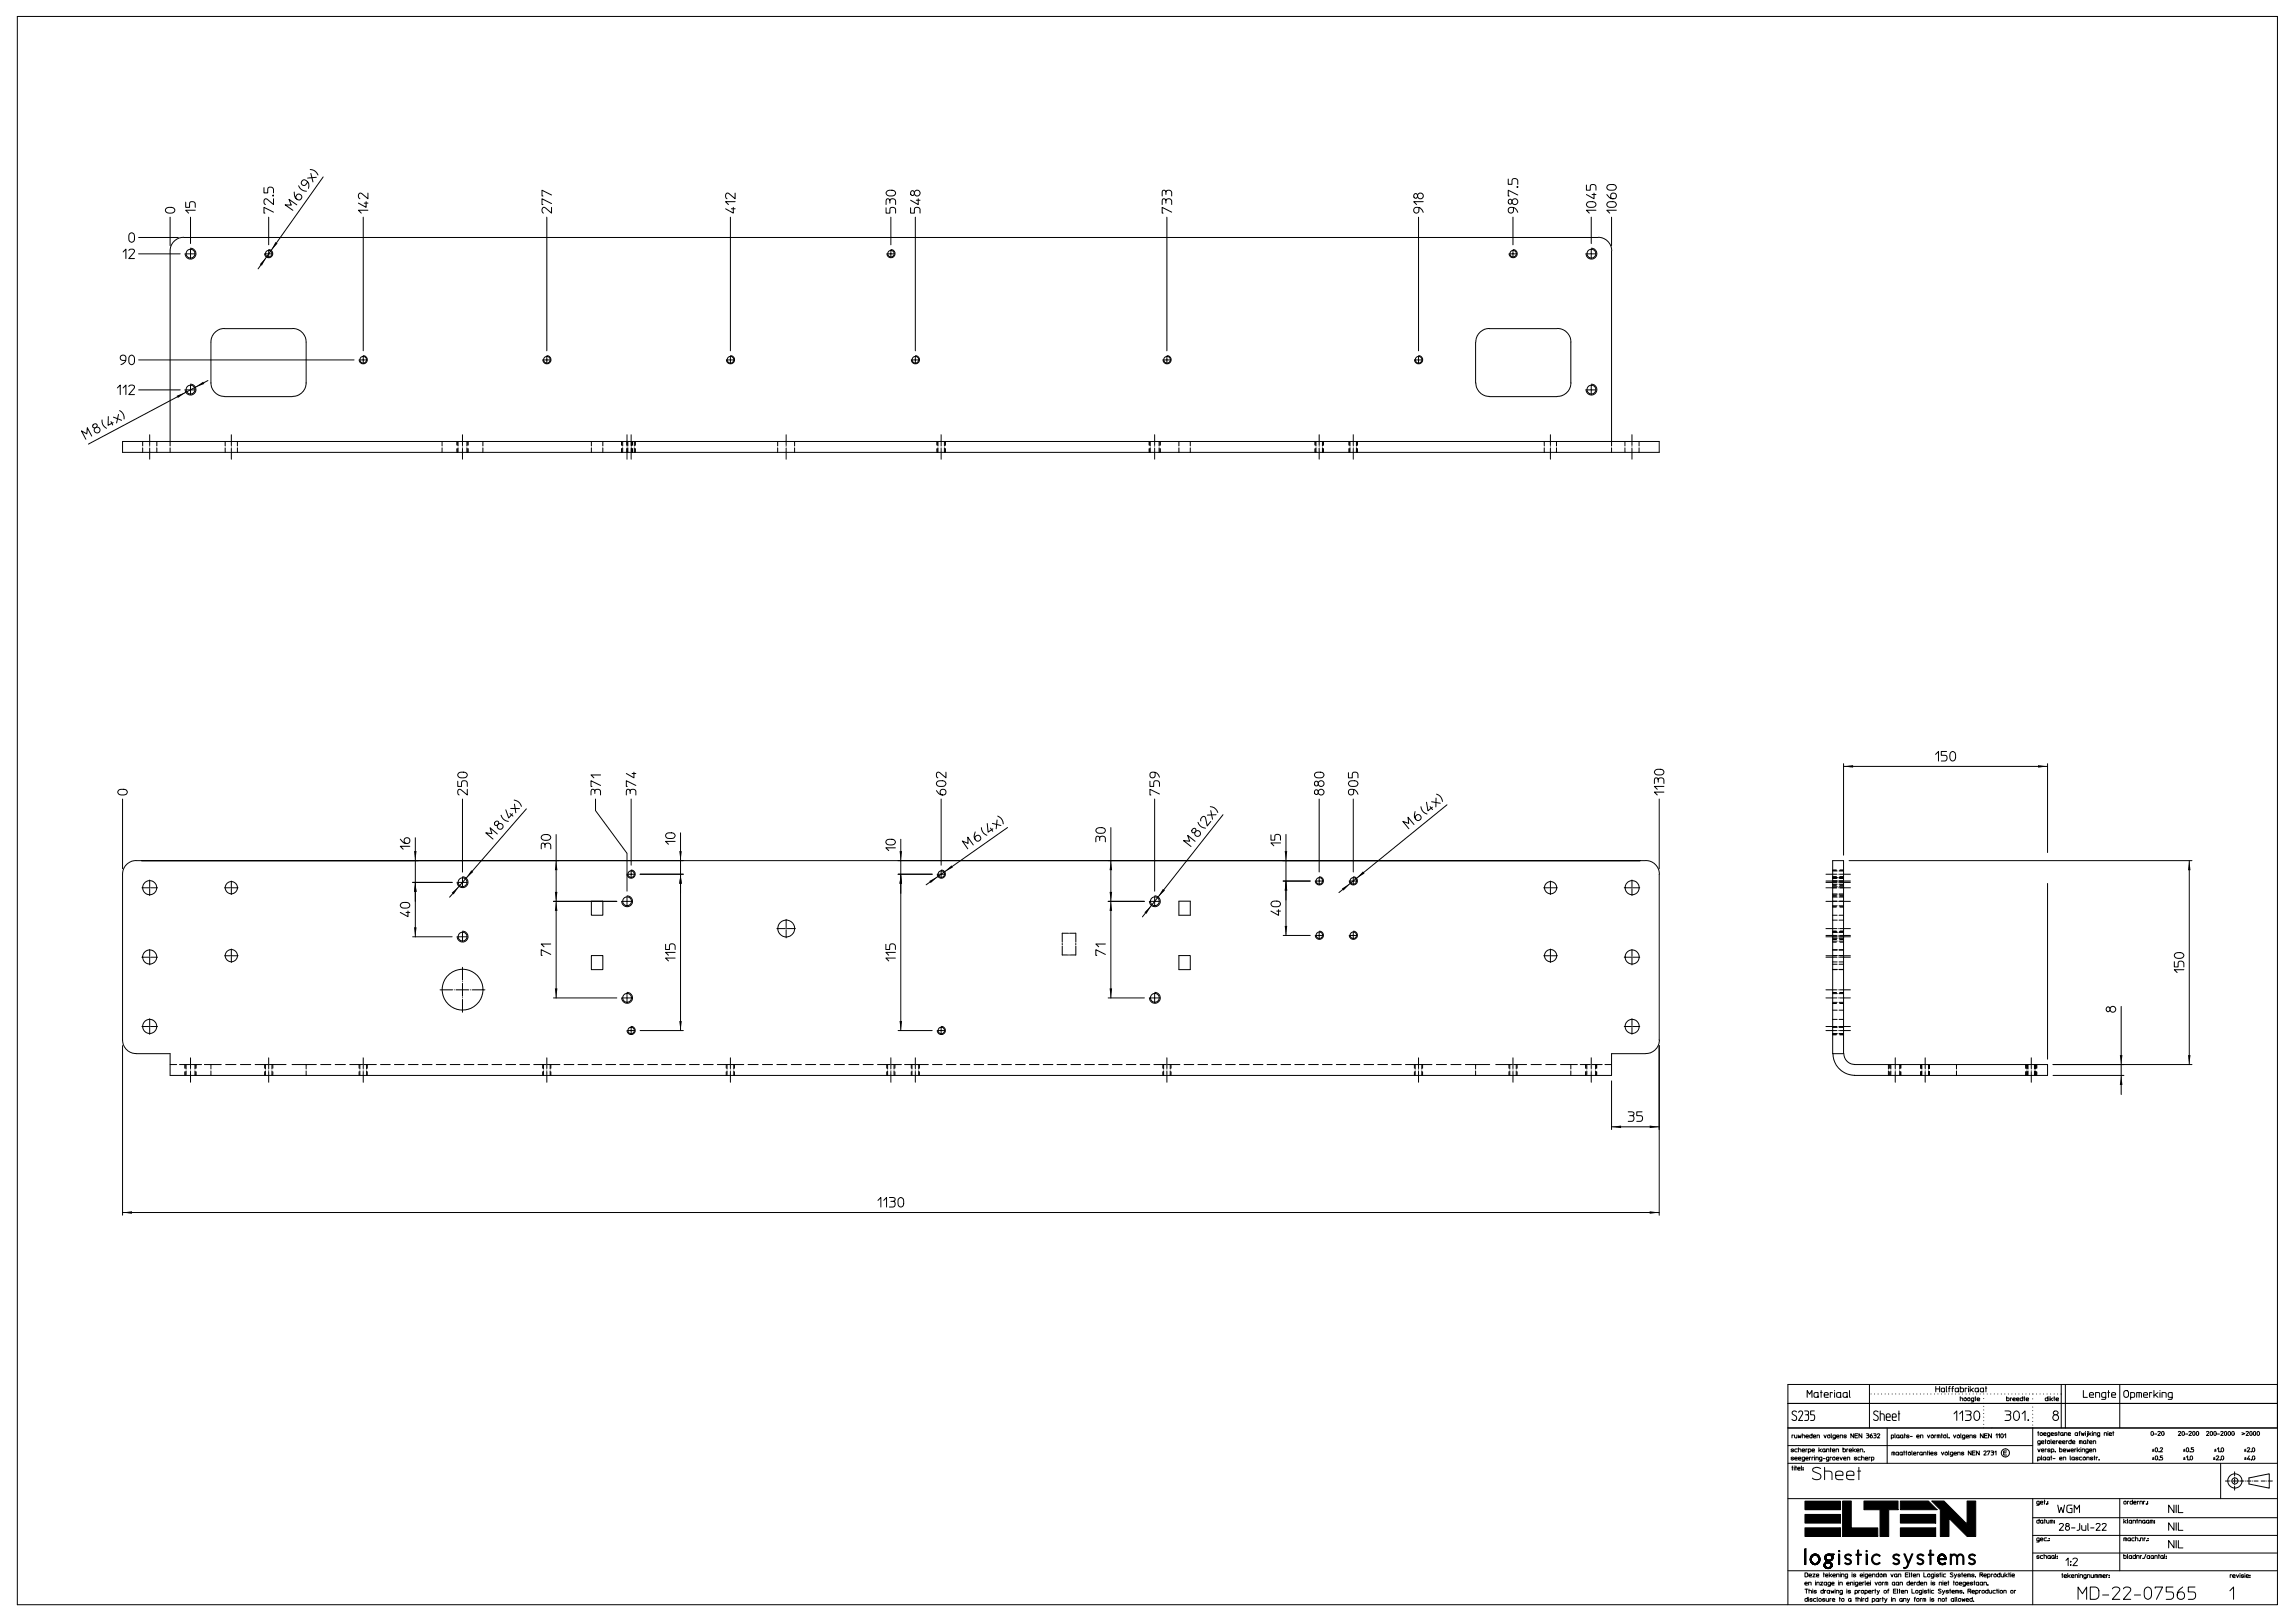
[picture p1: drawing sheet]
<svg xmlns="http://www.w3.org/2000/svg" width="841mm" height="594mm" viewBox="0 0 841 594" stroke-linecap="round" stroke-linejoin="round" font-family="sans-serif">
<g fill="#000">
<path d="M97.6 94.3l-1.6 3.1-.8-.6z" fill-rule="evenodd"/>
<path d="M101 88.7l.7 .5-2.4 2.6z" fill-rule="evenodd"/>
<path d="M64.8 145l3.3-1.2-2.9 2z" fill-rule="evenodd"/>
<path d="M71.6 141.9l2.8-2 .5 .8z" fill-rule="evenodd"/>
<path d="M675.6 280.8l3.5-.4v.9z" fill-rule="evenodd"/>
<path d="M746.8 280.4l3.5 .4-3.5 .5z" fill-rule="evenodd"/>
<path d="M151.7 311.9h.9l-.4 3.5z" fill-rule="evenodd"/>
<path d="M203.8 315.4l.5 3.5h-1z" fill-rule="evenodd"/>
<path d="M248.9 311.9h.9l-.4 3.5z" fill-rule="evenodd"/>
<path d="M329.6 311.9h1l-.5 3.5z" fill-rule="evenodd"/>
<path d="M346.1 319.5l2.6-2.4 .5 .7z" fill-rule="evenodd"/>
<path d="M407.1 315.4l.4 3.5h-.9z" fill-rule="evenodd"/>
<path d="M470.8 311.9h.9l-.5 3.5z" fill-rule="evenodd"/>
<path d="M802.3 315.4l.4 3.5h-.9z" fill-rule="evenodd"/>
<path d="M152.2 323.3l.4 3.5h-.9z" fill-rule="evenodd"/>
<path d="M152.2 323.3l.4 3.5h-.9z" fill-rule="evenodd"/>
<path d="M165.5 327.2l2.7-2.4-2 3z" fill-rule="evenodd"/>
<path d="M172.7 318.9l.7 .6-2.6 2.3z" fill-rule="evenodd"/>
<path d="M203.8 330.3l.5 3.5h-1z" fill-rule="evenodd"/>
<path d="M203.3 326.8h1l-.5 3.5z" fill-rule="evenodd"/>
<path d="M249.4 320.4l.4 3.4h-.9z" fill-rule="evenodd"/>
<path d="M249.4 320.4l.4 3.4h-.9z" fill-rule="evenodd"/>
<path d="M330.1 320.4l.5 3.4h-1z" fill-rule="evenodd"/>
<path d="M330.1 320.4l.5 3.4h-1z" fill-rule="evenodd"/>
<path d="M340.5 322.9l3.2-1.7-2.6 2.4z" fill-rule="evenodd"/>
<path d="M407.1 330.3l.4 3.5h-.9z" fill-rule="evenodd"/>
<path d="M406.6 326.8h.9l-.4 3.5z" fill-rule="evenodd"/>
<path d="M419.4 334.3l2.5-2.4-1.8 3z" fill-rule="evenodd"/>
<path d="M426.2 325.7l.7 .6-2.5 2.4z" fill-rule="evenodd"/>
<path d="M471.2 322.9l.5 3.4h-.9z" fill-rule="evenodd"/>
<path d="M471.2 322.9l.5 3.4h-.9z" fill-rule="evenodd"/>
<path d="M491.7 325.6l3-1.8-2.4 2.5z" fill-rule="evenodd"/>
<path d="M499.5 319.3l.5 .8-3 1.8z" fill-rule="evenodd"/>
<path d="M151.7 339.8h.9l-.4 3.5z" fill-rule="evenodd"/>
<path d="M470.8 339.3h.9l-.5 3.5z" fill-rule="evenodd"/>
<path d="M203.3 362.2h1l-.5 3.5z" fill-rule="evenodd"/>
<path d="M248.9 374.1h.9l-.4 3.5z" fill-rule="evenodd"/>
<path d="M329.6 374.1h1l-.5 3.5z" fill-rule="evenodd"/>
<path d="M406.6 362.2h.9l-.4 3.5z" fill-rule="evenodd"/>
<path d="M777.3 394.1l.5 3.5h-1z" fill-rule="evenodd"/>
<path d="M776.8 386.6h1l-.5 3.5z" fill-rule="evenodd"/>
<path d="M801.8 386.6h.9l-.4 3.5z" fill-rule="evenodd"/>
<path d="M590.5 412.9l3.5-.4v.9z" fill-rule="evenodd"/>
<path d="M604.5 412.5l3.5 .4-3.5 .5z" fill-rule="evenodd"/>
<path d="M44.9 444.3l3.5-.4v.9z" fill-rule="evenodd"/>
<path d="M604.5 443.9l3.5 .4-3.5 .5z" fill-rule="evenodd"/>
<path d="M661.4 550.1h13v3.1h-13z" fill-rule="evenodd"/>
<path d="M661.4 554.9h13v3.2h-13z" fill-rule="evenodd"/>
<path d="M683 550h12.5v3.2h-3.4v9.8h-3.2v-9.8h-5.9z" fill-rule="evenodd"/>
<path d="M696.4 554.9h12.9v3.2h-12.9z" fill-rule="evenodd"/>
<path d="M696.4 550h10.2l3.2 3.2h-13.4z" fill-rule="evenodd"/>
<path d="M707.9 550h4.5l9.8 9.9-1.4-2v-7.9h3.2v13h-3.1l-6.7-6.6v6.6h-3.2v-9.8z" fill-rule="evenodd"/>
<path d="M661.4 559.9h13v3.1h-13z" fill-rule="evenodd"/>
<path d="M675.2 550h3.2v9.9h9.7v3.1h-12.9z" fill-rule="evenodd"/>
<path d="M676.3 569.7a1.69 1.69 0 0 1 2.2 .3l-.2 .2a1.2 1.2 0 0 0-1.9 .2l.2 .5a1.81 1.81 0 0 1 1.9 1.7 1.41 1.41 0 0 1-2.5 .2l.2-.1a1.21 1.21 0 0 0 1.9-.4l-.4-.5a1.43 1.43 0 0 1-1.6-1.9z" fill-rule="evenodd"/>
<path d="M680.7 568h.1a.73 .73 0 0 1 .3 1.2v.3h.4a.38 .38 0 0 1 .5-.1 .38 .38 0 0 1 .1 .5h-1v3.4h-.4l-.1-3.4a.33 .33 0 0 1-.4 .1 .33 .33 0 0 1-.1-.5 .44 .44 0 0 0 .6-.1 .44 .44 0 0 0 0-.6z" fill-rule="evenodd"/>
<path d="M686.2 570.2a1.7 1.7 0 0 1 2.8-.1l-.3 .3a1.51 1.51 0 0 0-2.1 .1 1.51 1.51 0 0 0 .1 2.1 1.51 1.51 0 0 0 2.1 0l.2 .1a1.88 1.88 0 0 1-2.7 .1 1.88 1.88 0 0 1-.1-2.6z" fill-rule="evenodd"/>
<path d="M693.9 569.7a1.73 1.73 0 0 1 2.3 .3l-.3 .2a1.17 1.17 0 0 0-1.8 .2l.2 .5a2.04 2.04 0 0 1 1.8 1.4 1.41 1.41 0 0 1-1.1 1.1 1.41 1.41 0 0 1-1.4-.6l.2-.1a1.17 1.17 0 0 0 1.9-.4l-.4-.5a1.43 1.43 0 0 1-1.5-2z" fill-rule="evenodd"/>
<path d="M697.7 569.4h.4l1.2 3.1 .7-1.7a1.28 1.28 0 0 1 .8-1.4h.2l-1.9 4.7-.6 .6-.9 .1 .1-.4 .9-.3 .4-.7a3.8 3.8 0 0 0-.9-2.8z" fill-rule="evenodd"/>
<path d="M702.8 569.7a1.59 1.59 0 0 1 2.2 .3l-.3 .2a1.2 1.2 0 0 0-1.8 .2l.2 .5a1.81 1.81 0 0 1 1.9 1.7 1.41 1.41 0 0 1-2.5 .2l.2-.1a1.18 1.18 0 0 0 1.9-.4l-.4-.5a1.43 1.43 0 0 1-1.6-1.9z" fill-rule="evenodd"/>
<path d="M707.2 568h.1a.73 .73 0 0 1 .3 1.2v.3h.5a.29 .29 0 0 1 .4 0 .29 .29 0 0 1 0 .4 .29 .29 0 0 1-.4 0h-.5v3.4h-.4v-3.4a.31 .31 0 0 1-.5 0 .31 .31 0 0 1 0-.4 .31 .31 0 0 1 .5 0z" fill-rule="evenodd"/>
<path d="M696.4 559.9h12.9v3.1h-12.9z" fill-rule="evenodd"/>
<path d="M714.7 569.5a.3 .3 0 0 1 .4 0 .3 .3 0 0 1 0 .4l.6-.4 1 .1a.53 .53 0 0 0 .5 .5 .53 .53 0 0 0 .5-.5 1.64 1.64 0 0 1 1.7 .5 1.64 1.64 0 0 1 .3 1.7v1.5h-.4v-1.9a1.08 1.08 0 0 0-1-1.6 1.08 1.08 0 0 0-.9 1.7v1.8h-.4v-1.6a1.11 1.11 0 0 0-.3-1.5 1.11 1.11 0 0 0-1.5 .1l-.1 3h-.4z" fill-rule="evenodd"/>
<path d="M721.6 569.8a1.63 1.63 0 0 1 2.3 .2l-.2 .2a1.17 1.17 0 0 0-1.9 .2l.3 .5a2.04 2.04 0 0 1 1.8 1.4 1.41 1.41 0 0 1-1.1 1.1 1.41 1.41 0 0 1-1.4-.6l.2-.1a1.17 1.17 0 0 0 1.9-.4l-.4-.5a1.43 1.43 0 0 1-1.5-2z" fill-rule="evenodd"/>
<circle cx="674" cy="568.4" r=".26"/>
<circle cx="684" cy="568.4" r=".26"/>
</g>
<path d="M661.6 567.5v5.8M674 569.5v3.8M684 569.5v3.8" fill="none" stroke="#000" stroke-width=".39"/>
<g fill="none" stroke="#000" stroke-width=".37">
<path d="M6.3 6h828.3v582h-828.3zM61 76.3a1.87 1.87 0 0 1 3.1 .8 1.9 1.9 0 0 1-1.8 1.1 1.9 1.9 0 0 1-1.7-1.2zM62.3 79.6v10.4M68.1 74.1v1.9h1.4v-1.3a1.08 1.08 0 0 1 1-.8 1.08 1.08 0 0 1 1 .8v1.3M69.8 79.6v9.6M71.5 77h-3.4l1 1.1M96.7 68.7v2h1.4v-1.4a1.1 1.1 0 0 1 1.1-.7 1.1 1.1 0 0 1 1 .7v1.4M98.5 79.6v10.1M99.9 71.5h.3v.3h-.3zM100.1 71.6h.1M100.2 77.7l-3.5-1.7v2.1h.4M100.2 72.8v2.2l-2.3-2a1.03 1.03 0 0 0-1.3 .6 1.03 1.03 0 0 0 .7 1.4"/>
<path d="M107.8 70.4a2.29 2.29 0 0 0 1.9 2.9 1.07 1.07 0 0 0 .9-1.4 1.07 1.07 0 0 0-1.6-.6 1.07 1.07 0 0 0-.2 1.6M108.8 75.1l-2.9-2 .9 2.1-2.3-.1 2.8 2M109.4 68.1a3.1 3.1 0 0 0 2.9 2M112.7 66.7l-.7 1a1.04 1.04 0 0 1-1.4-.1 1.04 1.04 0 0 1 0-1.4 1.04 1.04 0 0 1 1.4-.2l.7 .7a2.11 2.11 0 0 1 .3 2.3M113.7 62.1a2.98 2.98 0 0 1 2.8 2M113.9 63.6l.8 3.1M115.9 65l-3.2 .3M118.4 64.8l-23.8 33.7M133.1 79.6v48.9M133.5 74.4h1.3M134.2 73.9v2.1l-2.9-1.6M134.8 77h-3.5l1.1 1.1"/>
<path d="M134.8 70.8v2l-2.6-2a1.12 1.12 0 0 0-.9 .9 1.12 1.12 0 0 0 .6 1.1M200.4 79.6v48.9M202.1 76v2.1l-2.3-1.9a1.03 1.03 0 0 0-1.3 .6 1.03 1.03 0 0 0 .6 1.3M202.1 74.6l-3.5-1.8v2.2h.4M202.1 71.5l-3.5-1.8v2.1h.4M267.7 79.6v48.9M268 76.5h1.4M268.7 76v2.1l-2.8-1.6M269.4 73.9h-3.5l1 1.1M269.4 70.8v2l-2.6-2a1.12 1.12 0 0 0-.9 .9 1.12 1.12 0 0 0 .5 1.1M324.7 76.2v1.9h1.4v-1.3a1.07 1.07 0 0 1 1-.8 1.07 1.07 0 0 1 1.1 .8v1.3M324.7 75l.3-2.1h.8l.3 .6a1.08 1.08 0 0 1 1.1-.7 1.08 1.08 0 0 1 1 .9v1.3"/>
<path d="M325 70.2a1.87 1.87 0 0 1 3.2 .6 1.93 1.93 0 0 1-1.8 1.1 1.93 1.93 0 0 1-1.7-1.2zM326.1 73.5v.9M326.5 79.6v10.1M333.7 76.2v1.9h1.4v-1.3a1.07 1.07 0 0 1 1-.8 1.07 1.07 0 0 1 1 .8v1.3M333.9 70.1a.79 .79 0 0 1 1.2 .7 .79 .79 0 0 1-1.2 .7l-.2-.6zM335.1 70.6a1.06 1.06 0 0 1 1.6-.7 1.06 1.06 0 0 1 0 1.7 1.06 1.06 0 0 1-1.6-.7M335.4 79.6v48.9M335.8 73.4h1.3M336.5 72.8v2.2l-2.8-1.6M425.9 75l.2-2.1h.8l.3 .6a1.11 1.11 0 0 1 1.1-.7 1.11 1.11 0 0 1 1.1 .9v1.3M425.9 71.8l.2-2h.8l.3 .6a1.11 1.11 0 0 1 1.1-.7 1.11 1.11 0 0 1 1.1 .8v1.3M427.2 70.4v.9"/>
<path d="M427.2 73.5v.9M427.6 79.6v48.9M429.4 77.7l-3.5-1.7v2.1h.3M518.3 71.1a.76 .76 0 0 1 1.1 .2 .76 .76 0 0 1-.2 1.1 .76 .76 0 0 1-1-.2l-.1-.6zM519.5 71.6a1.07 1.07 0 0 1 1.6-.7 1.07 1.07 0 0 1 0 1.8 1.07 1.07 0 0 1-1.6-.7M519.8 79.6v48.9M520 76.1v1.2a1.03 1.03 0 0 1-1.2 .7 1.03 1.03 0 0 1-.9-1.1 1.03 1.03 0 0 1 1-.9h.6a2.09 2.09 0 0 1 2 1.8M521.5 73.9h-3.4l1 1.1M552.7 65.6v1.9h1.4v-1.3a1.1 1.1 0 0 1 1-.8 1.1 1.1 0 0 1 1.1 .8v1.3M552.9 73.2a.79 .79 0 0 1 1.2 .7 .79 .79 0 0 1-1.2 .7l-.2-.5zM554.1 73.7a1.08 1.08 0 0 1 1.6-.7 1.08 1.08 0 0 1 0 1.8 1.08 1.08 0 0 1-1.6-.7M554.4 79.6v10.1"/>
<path d="M554.6 76.1v1.2a1.04 1.04 0 0 1-1.2 .7 1.04 1.04 0 0 1-.8-1.1 1.04 1.04 0 0 1 1-.9h.6a2.09 2.09 0 0 1 2 1.8M555.9 68.4h.3v.3h-.3zM556.1 68.5h.1M556.2 71.5l-3.5-1.8v2.1h.3M581.3 67.8v1.9h1.5v-1.3a1.08 1.08 0 0 1 1-.8 1.08 1.08 0 0 1 1 .8v1.3M581.8 74.1a1.97 1.97 0 0 1 3 .8v.1a2.02 2.02 0 0 1-3.5 0zM583.1 79.6v9.6M583.4 71.3h1.4M584.1 70.8v2l-2.8-1.5M584.8 77h-3.5l1.1 1.1M588.8 71.3a2.27 2.27 0 0 0 3.2 1.3 1.07 1.07 0 0 0-.1-1.7 1.07 1.07 0 0 0-1.6 .5 1.07 1.07 0 0 0 .8 1.4M589.1 74.3a2.2 2.2 0 0 1 3.2 .6v.1a2.02 2.02 0 0 1-3.5 0z"/>
<path d="M589.2 67.9a1.97 1.97 0 0 1 3.1 .7v.1a2.02 2.02 0 0 1-3.5 0zM590.5 79.6v10.4M592.3 77h-3.5l1.1 1.1M45.1 92.3l1-1v3.4M47.2 91.8a1.14 1.14 0 0 1 1.2-.5 1.14 1.14 0 0 1 .9 .8l-2.1 2.6h2.1M47.4 85.7a1.03 1.03 0 0 1 1.3-.3 1.03 1.03 0 0 1 .6 1.2v.9a1.07 1.07 0 0 1-1.1 1.3 1.07 1.07 0 0 1-1-1.3zM50.8 87h14.5M50.8 93h15.2M62.3 92v69.8M67.3 87a5 5 0 0 0-5 4.9M67.3 87h518.3M69.8 90.9a2 2 0 0 1 2 2 2 2 0 0 1-2 2 2 2 0 0 1-2-2"/>
<path d="M98.5 91.5a1.49 1.49 0 0 1 1.5 1.5 1.49 1.49 0 0 1-1.5 1.4 1.49 1.49 0 0 1-1.5-1.5M326.5 91.5a1.49 1.49 0 0 1 1.5 1.5 1.49 1.49 0 0 1-1.5 1.4 1.49 1.49 0 0 1-1.5-1.5M554.5 91.5a1.49 1.49 0 0 1 1.5 1.5 1.49 1.49 0 0 1-1.5 1.4 1.49 1.49 0 0 1-1.5-1.5M583.2 90.9a2 2 0 0 1 2 2 2 2 0 0 1-2 2 2 2 0 0 1-2-2M585.6 87a4.9 4.9 0 0 1 5 4.9M590.5 92v69.8M46.1 132.1h-1.3a1.04 1.04 0 0 1-.3-1.8 1.04 1.04 0 0 1 1.6 .7v.6a2.04 2.04 0 0 1-1.8 2M47.4 130.6a1.02 1.02 0 0 1 1.3-.4 1.02 1.02 0 0 1 .6 1.2v.9a1.07 1.07 0 0 1-1.1 1.3 1.07 1.07 0 0 1-1-1.3zM50.8 131.9h79M76.2 139.4l-43.8 23.3M77.3 125.4v15M82.3 120.4a5 5 0 0 0-5 4.9"/>
<path d="M82.3 120.4h24.9M107.2 120.4a4.9 4.9 0 0 1 5 4.9M112.2 125.4v15M133.1 130.3a1.49 1.49 0 0 1 1.5 1.5 1.49 1.49 0 0 1-1.5 1.5 1.49 1.49 0 0 1-1.5-1.5M200.4 130.3a1.49 1.49 0 0 1 1.5 1.5 1.49 1.49 0 0 1-1.5 1.5 1.49 1.49 0 0 1-1.5-1.5M267.7 130.3a1.49 1.49 0 0 1 1.5 1.5 1.49 1.49 0 0 1-1.5 1.5 1.49 1.49 0 0 1-1.5-1.5M335.5 130.3a1.49 1.49 0 0 1 1.5 1.5 1.49 1.49 0 0 1-1.5 1.5 1.49 1.49 0 0 1-1.5-1.5M427.7 130.3a1.49 1.49 0 0 1 1.5 1.5 1.49 1.49 0 0 1-1.5 1.5 1.49 1.49 0 0 1-1.5-1.5M519.9 130.3a1.49 1.49 0 0 1 1.4 1.5 1.49 1.49 0 0 1-1.4 1.5 1.49 1.49 0 0 1-1.5-1.5M540.7 125.4v15M545.7 120.4h24.9M545.8 120.4a5 5 0 0 0-5 4.9"/>
<path d="M570.7 120.4a4.9 4.9 0 0 1 5 4.9M575.6 125.4v15M33.6 159.8l-1.6-3.1-.2 2.3-2-1.1 1.7 3.1M34.3 155.5a.79 .79 0 0 1 1.3 .3 .79 .79 0 0 1-.9 1 .69 .69 0 0 1-.8-.5 .69 .69 0 0 1 .4-.8zM35.3 156.6a1.08 1.08 0 0 1 1.3 1.2 1.08 1.08 0 0 1-1.6 .7 1.08 1.08 0 0 1 0-1.8M37.4 153.9a2.99 2.99 0 0 0 1.6 3M39.7 152.6l-.1 3.3 1.9-1M40.7 154.5l.6 1.2M41.6 152.9l3 1.1M43 142.2l1.1-1.1v3.5M43.4 151.9l-.7 3.1M43.9 150.5a2.99 2.99 0 0 1 1.6 3"/>
<path d="M45.1 142.2l1-1.1v3.5M47.2 141.6a1.12 1.12 0 0 1 1.2-.5 1.12 1.12 0 0 1 .9 .9l-2.1 2.6h2.1M50.8 142.9h15.2M69.8 140.8a2 2 0 0 1 2 2 2 2 0 0 1-2 2 2 2 0 0 1-2-2M77.3 140.3a5 5 0 0 0 5 5h24.9a5.1 5.1 0 0 0 5-5M540.8 140.3a5 5 0 0 0 5 5M575.7 140.3a4.9 4.9 0 0 1-5 5h-25M583.2 140.8a2 2 0 0 1 2 2 2 2 0 0 1-2 2 2 2 0 0 1-2-2M62.3 161.8h528.2M62.3 161.8h-17.4v4h563.1v-4h-17.5M675.6 279.9v33.5M709.3 276.4l1.1-1v3.5"/>
<path d="M713.3 275.4h-1.9v1.4h1.3a1.07 1.07 0 0 1 .8 1 1.07 1.07 0 0 1-.8 1.1h-1.3M714.8 275.8a1.04 1.04 0 0 1 1.3-.3 1.04 1.04 0 0 1 .5 1.2v.9a1.08 1.08 0 0 1-1 1.3 1.08 1.08 0 0 1-1.1-1.3zM750.3 279.9v32.5M43.4 289.7a2.17 2.17 0 0 1 3.2 .5v.2a1.94 1.94 0 0 1-1.8 1 1.94 1.94 0 0 1-1.7-1.2zM44.9 292.8v25.5M167.7 286.3v1.9h1.4v-1.3a1.1 1.1 0 0 1 1.1-.8 1.1 1.1 0 0 1 1 .8v1.3M168.2 283.2a1.9 1.9 0 0 1 3 .9 2.03 2.03 0 0 1-3.5 0zM169.5 292.8v26.8M171.2 289.2v2.1l-2.6-2.1a1.14 1.14 0 0 0-.9 1 1.14 1.14 0 0 0 .5 1.1M183.6 298.7a3.1 3.1 0 0 0 2.7 2.3M185.3 296.7l1.1 3 1.4-1.5M186.9 298.1l1.1 .9"/>
<path d="M187.1 296.3h3.3M188.4 293.2a3.1 3.1 0 0 1 2.7 2.3M188.5 294.7l.5 3.1M192.9 296.4l-28.2 32.4M216.6 291.3l.3-2h.7l.4 .6a1.1 1.1 0 0 1 1.1-.7 1.1 1.1 0 0 1 1 .8v1.3M218 289.9v.9M218.2 292.8v4.2l11.6 15.7v13.9M220.1 287.8l-3.5-1.7v2.1h.3M220.1 284h-3.5l1 1M229.5 291.3l.3-2h.8l.3 .6a1.1 1.1 0 0 1 1.1-.7 1.1 1.1 0 0 1 1 .8v1.3M230.9 289.9v.9M231.3 292.8v24.2"/>
<path d="M231.6 283.4h1.4M232.3 283v2l-2.8-1.6M233 287.8l-3.5-1.7v2.1h.4M343.1 289.7a2.32 2.32 0 0 0 3.3 1.4 1.07 1.07 0 0 0-.1-1.7 1.07 1.07 0 0 0-1.6 .4 1.07 1.07 0 0 0 .7 1.5M343.4 286.5a2.2 2.2 0 0 1 3.2 .5v.2a2.02 2.02 0 0 1-3.5 0zM344.9 292.8v24.2M346.6 283v2l-2.2-1.9a.73 .73 0 0 0-.8-.1 .73 .73 0 0 0-.5 .7 1.04 1.04 0 0 0 .6 1.3M365.6 299a3.1 3.1 0 0 1 2 2.9M421.4 286.3v1.9h1.4v-1.3a1.1 1.1 0 0 1 1-.8 1.1 1.1 0 0 1 1.1 .8v1.3M423.1 292.8v33.8M423.3 283v1.3a1.04 1.04 0 0 1-1.8 .3 1.04 1.04 0 0 1 .7-1.6h1.1a2.28 2.28 0 0 1 1.6 1.8M424.9 291l-3.5-1.8v2.1h.3"/>
<path d="M443.5 295.6a2.93 2.93 0 0 1 2.8 2.1M443.7 297l.6 3.2M445.6 298.5l-3.2 .2M448.2 298.5l-29.6 37.5M481.9 289.6a.78 .78 0 0 1 1.2 .7 .78 .78 0 0 1-1.2 .7l-.2-.6zM481.9 286.4a.78 .78 0 0 1 1.2 .7 .78 .78 0 0 1-1.2 .7l-.2-.5zM481.9 283.4a2.2 2.2 0 0 1 3.3 .5v.2a2.02 2.02 0 0 1-3.5 0zM483.1 290.1a1.08 1.08 0 0 1 1.6-.7 1.08 1.08 0 0 1 0 1.8 1.08 1.08 0 0 1-1.6-.8M483.1 286.9a1.08 1.08 0 0 1 1.6-.7 1.08 1.08 0 0 1 0 1.8 1.08 1.08 0 0 1-1.6-.7M483.4 292.8v26.7M494.1 283.1v1.9h1.4v-1.3a1.08 1.08 0 0 1 1.1-.8 1.08 1.08 0 0 1 1 .8v1.3M494.4 286.5a2.2 2.2 0 0 1 3.2 .5v.2a2.02 2.02 0 0 1-3.5 0z"/>
<path d="M495.9 292.8v26.7M496 289.3v1.2a1.04 1.04 0 0 1-1.1 .8 1.04 1.04 0 0 1-.9-1.1 1.04 1.04 0 0 1 1-1l1 .1a2.28 2.28 0 0 1 1.6 1.8M518.5 297.4a2.25 2.25 0 0 0 1.1 3.3 1.07 1.07 0 0 0 1.2-1.1 1.07 1.07 0 0 0-1.3-1 1.07 1.07 0 0 0-.7 1.5M520.7 295.6a3.1 3.1 0 0 0 2.2 2.7M522.7 294l.6 3.1 1.6-1.3M524.1 295.6l.8 1.1M524.6 293.8l3.2 .6M526.2 292.4v3.3M526.4 291a3.1 3.1 0 0 1 2.2 2.7M530.3 294.9l-39.7 32.2M606.2 287.1l.3-2h.8l.4 .6a1.09 1.09 0 0 1 1-.7 1.09 1.09 0 0 1 1 .8v1.3M606.5 282.3a2.17 2.17 0 0 1 3.2 .6v.1a1.94 1.94 0 0 1-1.8 1 1.94 1.94 0 0 1-1.7-1.1z"/>
<path d="M607.7 285.7v.9M608 292.8v25.5M609.7 290.3h-3.5l1.1 1M609.7 288.2h-3.5l1.1 1M675.6 280.8h74.7M49.9 315.3a5 5 0 0 0-5 5M49.9 315.4h553.1M146.7 307.5a2.31 2.31 0 0 0 3.2 1.3 1.08 1.08 0 0 0-.1-1.7 1.08 1.08 0 0 0-1.6 .5 1.08 1.08 0 0 0 .8 1.5M150.2 310.1h-3.5l1 1.1M152.2 307v23.3M181.6 301.1a.79 .79 0 0 1 1.2 .5 .79 .79 0 0 1-.9 .9l-.7-.6zM182.2 305.6l-2.6-2.3 .7 2.2-2.3-.3 2.7 2.3"/>
<path d="M182.6 302a1.07 1.07 0 0 1 1.7 .4 1.07 1.07 0 0 1-1 1.4 1.07 1.07 0 0 1-.9-1.5M198.3 311.1l.3-2h.8l.3 .6a1.11 1.11 0 0 1 1.1-.8 1.11 1.11 0 0 1 1 .9v1.3M198.6 306.3a1.9 1.9 0 0 1 3.2 .7 1.94 1.94 0 0 1-1.8 1 1.94 1.94 0 0 1-1.7-1.2zM199.7 309.7v.8M203.8 305.8v59.9M231.3 318.8a1.49 1.49 0 0 1 1.5 1.5 1.49 1.49 0 0 1-1.5 1.5 1.49 1.49 0 0 1-1.5-1.5M244.2 305.6a2.2 2.2 0 0 1 3.2 .5v.2a2.02 2.02 0 0 1-3.5 0zM247.4 308.3h-3.5l1.1 1.1M249.4 305.2v22.1M324.9 308a2.2 2.2 0 0 1 3.2 .5v.2a2.02 2.02 0 0 1-3.5 0zM328.1 310.7h-3.5l1.1 1M330.1 307.5v19.8"/>
<path d="M344.9 318.8a1.49 1.49 0 0 1 1.5 1.5 1.49 1.49 0 0 1-1.4 1.5 1.49 1.49 0 0 1-1.5-1.5M356.7 309.6l-2.1-2.8 .2 2.3-2.2-.9 2 2.8M357.4 304.9a2.27 2.27 0 0 0 .7 3.4 1.07 1.07 0 0 0 1.3-1.1 1.07 1.07 0 0 0-1.3-1.1 1.07 1.07 0 0 0-.7 1.5M359.6 303.3a3.1 3.1 0 0 0 2 2.8M361.8 301.8l.3 3.1 1.7-1.2M363 303.5l.8 1.1M363.6 301.7l3.2 .8M365.4 300.5l-.3 3.2M369.2 303.2l-29.8 21M401.6 308.5v-1.3l.2-.7h.8l.4 .6a1.09 1.09 0 0 1 1-.7 1.09 1.09 0 0 1 1.1 .8v1.3M401.8 303.7a1.89 1.89 0 0 1 3.3 .7 1.95 1.95 0 0 1-1.8 1 1.95 1.95 0 0 1-1.7-1.2zM403 307.1v.9"/>
<path d="M407.1 303.3v62.4M437.1 303.8a.78 .78 0 0 1 1.2 .4 .78 .78 0 0 1-.9 1 .73 .73 0 0 1-.7-.6 .73 .73 0 0 1 .4-.8zM437.9 308.3l-2.7-2.2 .8 2.2-2.3-.3 2.8 2.2M438.1 304.7a1.07 1.07 0 0 1 1.8 .4 1.07 1.07 0 0 1-1.1 1.4 1.07 1.07 0 0 1-.9-1.6M439 301.3a3.1 3.1 0 0 0 2.7 2.2M440.1 300.8a1.12 1.12 0 0 1 .2-1.2 1.12 1.12 0 0 1 1.3-.2l.8 3.3 1.3-1.7M465.7 305.9v2h1.4v-1.3a1.07 1.07 0 0 1 1.1-.9 1.07 1.07 0 0 1 1 .9v1.3M469.2 308.9h-3.5l1.1 1M471.2 305.7v24.1M518.2 302.1l-2.2-2.6 .2 2.2-2.1-.7 2.2 2.7M603.1 315.3a4.9 4.9 0 0 1 5 5M671.6 315.4h4v70.7h-4z"/>
<path d="M677.6 315.4h125.6M802.3 315.4v74.7M44.9 320.4v60.7a5 5 0 0 0 5 5M147 331.1a2.17 2.17 0 0 1 3.2 .5v.2a1.95 1.95 0 0 1-1.8 1 1.95 1.95 0 0 1-1.7-1.2zM148.8 334.4h1.4M149.5 333.8v2.1l-2.8-1.5M151.2 323.3h14.5M152.2 323.3v20M169.5 321.3a2 2 0 0 1 2 2 2 2 0 0 1-2 2 2 2 0 0 1-2-2M202.8 330.3h23.2M216.7 330.2h4.2v5.2h-4.2zM229.8 328.3a2 2 0 0 1 2 2 2 2 0 0 1-2 2 2 2 0 0 1-2-2"/>
<path d="M234.6 320.4h15.8M249.4 320.4v57.2M329.1 320.4h12.5M330.1 320.4v57.2M406.1 330.3h13.2M423.2 328.3a2 2 0 0 1 2 2 2 2 0 0 1-2 2 2 2 0 0 1-2-2M432 330.2h4.2v5.2h-4.2zM466 330.6a2.17 2.17 0 0 1 3.2 .5v.2a1.94 1.94 0 0 1-1.8 1 1.94 1.94 0 0 1-1.7-1.2zM467.9 333.9h1.3M468.5 333.3v2.1l-2.8-1.5M470.2 322.9h9.9M471.2 322.9v19.9"/>
<path d="M483.5 321.3a1.49 1.49 0 0 1 1.5 1.5 1.49 1.49 0 0 1-1.5 1.5 1.49 1.49 0 0 1-1.5-1.5M495.9 321.3a1.49 1.49 0 0 1 1.5 1.5 1.49 1.49 0 0 1-1.5 1.5 1.49 1.49 0 0 1-1.4-1.5M608 320.4v60.7M750.3 323.7v64.4M151.2 343.3h14.5M169.5 341.2a2 2 0 0 1 2 2 2 2 0 0 1-2 2 2 2 0 0 1-2-2M201.8 349.7l-3.5-1.7v2.1h.4M201.8 345.9h-3.5l1.1 1M216.7 350.2h4.2v5.1h-4.2zM243.9 346v1.9h1.4v-1.3a1.08 1.08 0 0 1 1.1-.8 1.08 1.08 0 0 1 1 .8v1.3M247.4 351.1h-3.5l1.1 1M247.4 349h-3.5l1.1 1.1"/>
<path d="M324.6 346v1.9h1.4v-1.3a1.1 1.1 0 0 1 1.1-.8 1.1 1.1 0 0 1 1 .8v1.3M328.1 351.1h-3.5l1.1 1M328.1 349h-3.5l1.1 1.1M405.1 349.7l-3.5-1.7v2.1h.3M405.1 345.9h-3.5l1 1M432 350.2h4.2v5.1h-4.2zM470.2 342.8h9.9M483.5 341.2a1.49 1.49 0 0 1 1.5 1.5 1.49 1.49 0 0 1-1.5 1.5 1.49 1.49 0 0 1-1.5-1.5M495.9 341.2a1.49 1.49 0 0 1 1.5 1.5 1.49 1.49 0 0 1-1.5 1.5 1.49 1.49 0 0 1-1.4-1.5M796.8 352.4v1.9h1.4v-1.3a1.1 1.1 0 0 1 1-.8 1.1 1.1 0 0 1 1.1 .8v1.3M797 349.5a1.92 1.92 0 0 1 3.3 .7 1.91 1.91 0 0 1-1.8 1 1.91 1.91 0 0 1-1.7-1.2zM800.3 355.3h-3.5l1 1.1"/>
<path d="M202.8 365.7h23.2M229.8 363.6a2 2 0 0 1 2 2 2 2 0 0 1-2 2 2 2 0 0 1-2-2M231.3 376.1a1.49 1.49 0 0 1 1.5 1.5 1.49 1.49 0 0 1-1.5 1.5 1.49 1.49 0 0 1-1.5-1.5M234.6 377.6h15.8M329.1 377.6h12.5M344.9 376.1a1.49 1.49 0 0 1 1.5 1.5 1.49 1.49 0 0 1-1.4 1.5 1.49 1.49 0 0 1-1.5-1.5M406.1 365.7h13.2M423.2 363.6a2 2 0 0 1 2 2 2 2 0 0 1-2 2 2 2 0 0 1-2-2M772.1 369.1a.79 .79 0 0 1 1.1 .7 .79 .79 0 0 1-1.1 .8l-.3-.6zM773.2 369.7a1.06 1.06 0 0 1 1.6-.7 1.06 1.06 0 0 1 0 1.7 1.06 1.06 0 0 1-1.6-.7M777.3 368.8v32.3M44.9 383.1v62.2"/>
<path d="M49.9 386.1h12.4v8h528.2v-8h12.5M590.5 396.1v17.8M608 383.1v62.2M608.1 381.1a4.9 4.9 0 0 1-5 5M671.7 386.1a8 8 0 0 0 8 7.9M675.7 386.1a4 4 0 0 0 4 4M679.6 390.1h70.7v4h-70.7M752.3 394.1h26M752.3 390.1h50.9M590.5 412.9h17.5M596.7 407.4h1.3l.7 .3v.8l-.6 .3a1.09 1.09 0 0 1 .7 1.1 1.09 1.09 0 0 1-.8 1h-1.3M597.2 408.8h.9"/>
<path d="M601.7 407.4h-1.9v1.4h1.3a1.08 1.08 0 0 1 .8 1.1 1.08 1.08 0 0 1-.8 1h-1.3M321.7 439.9l1.1-1.1v3.5M323.8 439.9l1.1-1.1v3.5M325.9 438.8l2 .3v.8l-.6 .3a1.09 1.09 0 0 1 .7 1.1 1.09 1.09 0 0 1-.8 1h-1.3M329.3 439.3a1.02 1.02 0 0 1 1.3-.4 1.02 1.02 0 0 1 .6 1.2v.9a1.07 1.07 0 0 1-1.1 1.3 1.07 1.07 0 0 1-1-1.3zM44.9 444.3h563.1M326.5 440.2h.8M658.3 517.4a.8 .8 0 0 0-1.1-.3 .8 .8 0 0 0-.2 1.2l1 .6a.94 .94 0 0 1 .1 1.4 .94 .94 0 0 1-1.4-.2M659.1 517.6a.78 .78 0 0 1 1.1-.5 .78 .78 0 0 1 .3 1.2l-1.4 2.2h1.5M661.3 517h.9a.74 .74 0 0 1 .6 .7 .74 .74 0 0 1-.5 .7 1.28 1.28 0 0 1-.1 2.1h-.9M661.7 518.4h.6M662.2 512v-2.5l.9 1.4 .9-1.4v2.5"/>
<path d="M664.8 517h-1.3v1.4h.9a1.23 1.23 0 0 1 0 2.1h-.9M666.2 511.6l-.5 .4-.9-.1v-1.4l1.4-.2 .2 1.7M667.1 510.3h.6M667.3 509.5v2.5M668.5 511.2h1.5a.76 .76 0 0 0-.6-.9 .76 .76 0 0 0-.9 .5l.2 1.1 1.3 .1M671.5 510.4l-.8-.1v1.7M672.3 509.5v.2M672.3 510.3v1.7M674.5 511.6l-.6 .4-.8-.1v-1.4l1.4-.2 .2 1.7M676.9 511.6l-.6 .4-.8-.1v-1.4l1.4-.2 .1 1.7M677.8 509.5v2.2l.2 .3M685.1 507.3v16"/>
<path d="M688.2 517.4a.82 .82 0 0 0-1.1-.3 .82 .82 0 0 0-.2 1.2l1 .6a.94 .94 0 0 1 .1 1.4 .94 .94 0 0 1-1.4-.2M689 518.1h.9l.5 .3 .1 2.1M689 517v3.5M691.2 519.3h1.5v-.5a.74 .74 0 0 0-.8-.7 .74 .74 0 0 0-.7 .7l.2 1.5 1.3 .2M693.4 519.3h1.5v-.5a.72 .72 0 0 0-.8-.7 .72 .72 0 0 0-.7 .7l.2 1.5 1.3 .2M695.6 518.1h.6M695.9 517v3.5M709.4 508.1v1.9M709.4 508.9h1.4M710.8 508.1v1.9M712.5 509.7l-.4 .3-.7-.1v-1.1l1.1-.1 .1 1.3M713.2 508.1l.3 1.9"/>
<path d="M714.1 508.8h.6M714.7 508.1l-.5 .3v1.6M715.3 508.8h.6M715.9 508.1l-.5 .3v1.6M716 518.1l1.1-1.1v3.5M717.7 509.7l-.5 .3-.7-.1v-1.1l1.2-.1v1.3M718.1 518.1l1.1-1.1v3.5M718.3 512.3l.9 .1v.9M718.3 508.1v1.9h1.1l.1-1.1-1.2-.2M718.3 511.8v1.5M719.7 512.4h.8v.8l-.8-.1zM720.2 517l2 .3v.8l-.6 .3a1.08 1.08 0 0 1 .7 1.1 1.08 1.08 0 0 1-.8 1h-1.3"/>
<path d="M720.7 518.4h.9M720.8 508.8l-.7-.1v1.3M721.1 512.3l.8 .1-.1 .8-.7-.1zM721.4 508.1v.1M721.4 508.7v1.3M722 508.1v1.9M722.3 509.3l.9 .7M723.2 508.7l-1.2 .8M723.3 513.3l-.9-.2 .1-.8h.8v1.1l-.1 .3h-.8M723.6 517.5a1.02 1.02 0 0 1 1.3-.4 1.02 1.02 0 0 1 .6 1.2v.9a1.08 1.08 0 0 1-1.1 1.3 1.08 1.08 0 0 1-1.1-1.3zM723.7 512.3h.4M723.9 511.8v1.5"/>
<path d="M724.5 512.8h1a.48 .48 0 0 0-.4-.5 .48 .48 0 0 0-.6 .2l.1 .7 .9 .1M725 509.7l-.5 .3-.6-.1v-1.1l1.1-.1 .1 1.3M726.9 509.7l-.5 .3-.6-.1v-1.1l1.1-.1 .1 1.3M727.6 508.7h.5M727.7 508.1v1.9M734.7 517h1.4l.6 .3v.8l-.6 .3a1.09 1.09 0 0 1 .8 1.1 1.09 1.09 0 0 1-.8 1h-1.4M735.3 518.4h.8M735.3 511.8v1.5l.8-.1 .1-.8-.9-.1M737.2 512.3h-.5v1M737.6 512.8h.9a.46 .46 0 0 0-.3-.5 .46 .46 0 0 0-.6 .2l.1 .7 .8 .1M738.2 517.5a1.02 1.02 0 0 1 1.2-.4 1.02 1.02 0 0 1 .6 1.2v.9a1.08 1.08 0 0 1-1.1 1.3 1.08 1.08 0 0 1-1-1.3zM739 512.8h.9a.48 .48 0 0 0-.4-.5 .48 .48 0 0 0-.5 .2l.1 .7 .8 .1"/>
<path d="M741 518.1l1.1-1.1v3.5M741.2 511.8v1.5l-.8-.1-.1-.8 .9-.1M741.6 512.3h.4M741.8 511.8v1.5M742.5 512.8h.9a.46 .46 0 0 0-.4-.5 .46 .46 0 0 0-.5 .2l.1 .7 .8 .1M750.4 511.8v1.5l-.8-.1-.1-.8 .9-.1M750.8 511.8v.1M750.8 512.3v1M751.3 511.8v1.5M751.5 512.7l.7 .6M752.2 512.3l-.9 .6M752.6 517.3a.86 .86 0 0 1 1.3-.2 .86 .86 0 0 1 0 1.3 .86 .86 0 0 1-1.3-.2z"/>
<path d="M752.6 512.3h.4M752.8 511.8v1.5M753.1 518.4a1.06 1.06 0 0 0-.7 1.7 1.06 1.06 0 0 0 1.8 0 1.06 1.06 0 0 0-.7-1.7M753.4 512.8h.9a.48 .48 0 0 0-.3-.5 .48 .48 0 0 0-.6 .2l.2 .7 .7 .1M755.3 507.3v16M756.8 507.3v16M763.4 509.5v2.5h1.5M765.7 511.2h1.5a.78 .78 0 0 0-.6-.9 .78 .78 0 0 0-.9 .5v1l1.5 .2M767.9 512v-1.7l1.3 .1 .2 1.6M771.7 512l-1.5-.2-.1-1 .4-.4 1.2-.1v2l-.4 .5h-1.2M772.4 510.3h.6M772.7 509.5v2.5"/>
<path d="M773.8 511.2h1.5a.76 .76 0 0 0-.6-.9 .76 .76 0 0 0-.9 .5l.2 1.1 1.3 .1M776.8 507.3v16M778.4 509.9a.87 .87 0 0 1 1-.3 .87 .87 0 0 1 .6 .7v1a.87 .87 0 0 1-.9 .8 .87 .87 0 0 1-.8-.8zM780.8 512l1.4-.2-.1-1.4-1.3-.1v2.5M783 512v-1.7l1.7 .2 .1 1.5M783.9 510.3v1.7M785.5 511.2h1.5a.76 .76 0 0 0-.6-.9 .76 .76 0 0 0-.9 .5l.2 1.1 1.3 .1M788.5 510.4l-.8-.1v1.7M789.3 509.5v2.5M789.7 511.1l1.1 .9M790.8 510.3l-1.5 1.1M791.5 509.5v.2"/>
<path d="M791.5 510.3v1.7M792.3 512v-1.7l1.4 .2 .1 1.5M796 512l-1.4-.2 .1-1.4 1.3-.1v2l-.3 .5h-1.2M655.2 523.3h179.4v-9h-179.4h179.4v-7h-179.4v80.7M655.2 536.2h179.4M655.2 529.7h89.7M656.7 537.7h.3M656.8 537.2v1.5M657.2 525.9l-.5-.1v1.1M657.3 531.2l-.3-.2a.37 .37 0 0 0-.4-.1 .37 .37 0 0 0-.2 .5l.9 .3-.4 .3-.6-.2M657.3 534.2l-.3-.2a.37 .37 0 0 0-.4-.1 .37 .37 0 0 0-.2 .5l.9 .3-.4 .3-.6-.2M657.5 537.2v.1"/>
<path d="M657.5 537.7v1M657.6 525.8v.9l.3 .2h.6v-1.1M657.7 534.5h.9a.48 .48 0 0 0-.3-.5 .48 .48 0 0 0-.6 .2l.1 .7 .8 .1M657.9 537.7h.4M658.1 537.2v1.5M658.6 531h-.7l-.2 .3v.6l.9 .1M658.8 538.2h.9a.46 .46 0 0 0-.4-.5 .46 .46 0 0 0-.5 .2l.1 .7 .8 .1M659 525.8l.2 1.1 .3-.7 .3 .7 .2-1.1M659 531l.9 .1v.9M659 534.5h.9a.48 .48 0 0 0-.3-.5 .48 .48 0 0 0-.6 .2l.2 .7 .7 .1M659 530.5v1.5M660.1 537.2l.2 1.5"/>
<path d="M660.4 531.5h.9a.45 .45 0 0 0-.4-.5 .45 .45 0 0 0-.5 .3l.1 .6 .8 .1M660.4 525.8l.9 .2 .1 .9M660.4 525.4v1.5M660.7 538.6h.1M660.7 537.9h.1M660.8 538.6h.1M661.3 535l-.8-.1 .1-.9h.7v1.2l-.2 .2h-.7M661.7 534.5h.9a.46 .46 0 0 0-.3-.5 .46 .46 0 0 0-.6 .2l.1 .7 .8 .1M661.8 526.4h.9a.47 .47 0 0 0-.4-.6 .47 .47 0 0 0-.5 .4l.1 .6 .8 .1M662.2 531h-.5v1M662.7 532l.8-.1v-.8l-.8-.1v1.5M663.6 534h-.5v1"/>
<path d="M664 531.5h.9a.47 .47 0 0 0-.3-.5 .47 .47 0 0 0-.6 .3v.6l.9 .1M664 525.4v1.5l-.7-.1-.1-.8 .8-.2M664.5 534h-.5v1M664.5 526.4h.9a.45 .45 0 0 0-.4-.6 .45 .45 0 0 0-.5 .4l.1 .6 .8 .1M665 533.5v.1M665 534v1M665.4 535v-1l.9 .1v.9M665.8 526.9v-1.1l.9 .1v1M666.5 530.5v1.5M666.8 531.5l.7 .5M667.2 538.2a1.97 1.97 0 0 0-3 .3l.2 .6 2.2 1a1.13 1.13 0 0 1 .6 1.3 1.13 1.13 0 0 1-1.2 .8l-1.2-.1-.7-.5M667.5 531l-1 .6"/>
<path d="M667.6 535l-.7-.1v-.9h.7v1.2l-.2 .2h-.7M668.1 534.5h.7M668.4 525.8l.4 1.1 .5-1.1M668.6 539.1h1.7a.96 .96 0 0 1 1 .9v2.2M668.6 537.7v4.5M668.8 531.7l-.2 .3-.6-.1v-.8l.8-.1 .1 1M669.3 532v-1l.9 .1v.9M670.2 535l-.8-.1 .1-.9h.7v1.2l-.2 .2h-.7M670.7 531h.4M670.8 530.5v1.5M671.1 525.4l.1 1.5M671.1 534h-.5v1"/>
<path d="M671.5 531.5h.9a.47 .47 0 0 0-.4-.5 .47 .47 0 0 0-.5 .3l.1 .6 .8 .1M671.6 534.1h.8v.8l-.8-.1zM672.6 526.9l-.8-.1v-.9l.8-.1v1.2l-.3 .3h-.6M672.8 532v-1l.9 .1v.9M672.9 534.5h.9a.46 .46 0 0 0-.3-.5 .46 .46 0 0 0-.6 .2l.1 .7 .8 .1M673 526.4h.9a.47 .47 0 0 0-.3-.6 .47 .47 0 0 0-.6 .4l.1 .6 .8 .1M674.3 534l.4 1 .4-1M674.3 526.9v-1.1l.9 .1 .1 1M675.4 530.5v1.5l.8-.1v-.8l-.8-.1M675.6 534.5h.9a.46 .46 0 0 0-.3-.5 .46 .46 0 0 0-.6 .2l.1 .7 .8 .1M676.6 526.1l-.2-.2a.41 .41 0 0 0-.5-.1 .41 .41 0 0 0-.2 .5l.9 .2a.44 .44 0 0 1-.4 .4 .44 .44 0 0 1-.5-.2M676.9 535v-1l.9 .1v.9"/>
<path d="M677.2 531h-.5v1M677.7 531.5h.8a.45 .45 0 0 0-.3-.5 .45 .45 0 0 0-.5 .3l.1 .6 .7 .1M679 530.5v1.5M679.3 525.4v1.5l-1-1.5v1.5M679.3 531.5l.6 .5M679.7 526.1h.9M679.9 531l-.9 .6M680.3 531.5h.9a.47 .47 0 0 0-.3-.5 .47 .47 0 0 0-.6 .3l.1 .6 .8 .1M680.4 534.2l-.2-.2a.37 .37 0 0 0-.5-.1 .37 .37 0 0 0-.1 .5l.8 .3-.4 .3-.5-.2M680.8 539.1h1M680.8 525.4h-1.1v1.5h1.1M681.2 537.7v4.5"/>
<path d="M681.7 532v-1l.9 .1v.9M681.7 534h-.7l-.2 .2 .1 .7 .8 .1M682.2 534l.8 .1 .1 .9M682.2 533.5v1.5M682.3 525.4v1.5l-1.1-1.5v1.5M683.2 531.9l-.1 .3M683.5 534.5h.9a.48 .48 0 0 0-.3-.5 .48 .48 0 0 0-.6 .2l.1 .7 .8 .1M683.9 525.4l.9 .2-.3 .4 .3 .3-.1 .5-.8 .1M684.1 526h.4M685.3 534h-.4v1M685.8 535l.8-.1v-.9h-.8v1.4M685.9 525.4l-.4 .3a.63 .63 0 0 0-.3 .7 .63 .63 0 0 0 .6 .5l.2-.1a.47 .47 0 0 0 0-.8 .47 .47 0 0 0-.7 .4"/>
<path d="M686.6 525.4l.9 .2-.3 .4 .3 .3-.1 .5-.8 .1M686.8 526h.4M688 525.6a.43 .43 0 0 1 .5-.2 .43 .43 0 0 1 .3 .5l-.8 1h.8M691.6 523.3v12.9M693.1 526.9l.7-.1v-.9l-.7-.1v1.5M693.3 533.2v-1.1l.9 .1 .1 1M693.8 532.1v1.1M694.4 525.4l.1 1.5M695.7 532.9l-.7 .2-.2-.7 .9-.3v1.1M695.9 526.6l-.2 .3-.6-.1v-.9l.8-.1 .1 1.1M697.1 532.9l-.3 .3-.5-.1v-.8l.8-.2 .1 1.1M697.3 526.6l-.3 .3-.5-.1v-.9l.8-.1 .1 1.1"/>
<path d="M697.6 532.1h.4M697.8 531.7v1.5M697.8 525.8h.4M698 525.4v1.5M698.4 532.1h.4M698.6 531.7v1.5M699.4 532.2h.7v.9l-.8-.1zM699.6 526.1l-.6-.3-.4 .3 .9 .4a.45 .45 0 0 1-.3 .5 .45 .45 0 0 1-.6-.3M700 526.4h.8M700.6 531.7l.2 1.5M701.2 532.7h.9a.45 .45 0 0 0-.3-.6 .45 .45 0 0 0-.6 .3l.1 .7 .8 .1M702.4 526.4h.9a.47 .47 0 0 0-.4-.6 .47 .47 0 0 0-.5 .4l.1 .6 .8 .1"/>
<path d="M703.1 532.2l-.5-.1v1.1M703.8 526.9v-1.1l.8 .1v1M704.4 532.9l-.4 .3-.5-.1v-.8l.9-.2 .1 1.1M704.9 533.2v-1.1l.8 .1 .1 1M706.3 532.1h.3M706.3 525.8l.4 1.1 .5-1.1M706.4 531.7v1.5M707.1 531.7v.1M707.1 532.1v1.1M707.5 532.7h.9a.45 .45 0 0 0-.3-.6 .45 .45 0 0 0-.6 .3l.1 .7 .8 .1M709.5 525.9l-.5-.1v1.1M709.8 532.4l-.4-.3a.31 .31 0 0 0-.4 .1 .31 .31 0 0 0 0 .4l.6 .1a.31 .31 0 0 1 0 .4 .31 .31 0 0 1-.4 .1l-.3-.2"/>
<path d="M709.9 526.9v-1.1l.9 .1 .2 1M710.4 525.8v1.1M711.4 532.1l.5 1.1 .4-1.1M711.4 525.8h.4M711.6 525.4v1.5M712.9 532.2h.6v.9l-.7-.1zM713.6 525.4l.1 1.5M714.1 531.7l.1 1.5M714.3 526.9h.1M714.2 526.9h.1M715.6 533.2l-.9-.2 .1-.8 .8-.1v1.2l-.1 .3h-.8M715.9 525.8l.4 1.1 .4-1.1"/>
<path d="M716 532.7h1a.47 .47 0 0 0-.4-.6 .47 .47 0 0 0-.6 .3l.1 .7 .9 .1M717.4 533.2v-1.1l.8 .1 .1 1M718.5 525.4l.2 1.5M719.6 532.4l-.5-.3-.4 .3 .9 .4a.44 .44 0 0 1-.3 .4 .44 .44 0 0 1-.6-.2M720 526.9l-.8-.1 .1-.9 .7-.1v1.2l-.2 .3h-.7M720.5 526.4h.9a.47 .47 0 0 0-.4-.6 .47 .47 0 0 0-.5 .4l.1 .6 .8 .1M721.8 526.9v-1.1l.9 .1v1M722.3 531.7v1.5l-1-1.5v1.5M722.8 532.4h.9M723.8 531.7h-1v1.5h1M724.1 526.1l-.6-.3-.3 .3 .8 .4a.46 .46 0 0 1-.3 .4 .46 .46 0 0 1-.5-.2M725.3 531.7v1.5l-1-1.5v1.5"/>
<path d="M726.8 525.4v1.5l-1.1-1.5v1.5M727 531.9a.43 .43 0 0 1 .5-.2 .43 .43 0 0 1 .3 .5l-.8 1h.9M727.2 526.1h.9M728.3 525.4h-1.1v1.5h1.1M728.3 531.8l.9-.1-.7 1.5M729.7 531.7h.5a.3 .3 0 0 1 .3 .3 .3 .3 0 0 1-.3 .3l.3 .3-.1 .5-.7 .1M729.8 525.4v1.5l-1.1-1.5v1.5M729.9 532.3h.3M731 532.1l.4-.4v1.5M731.4 525.8l.4-.4v1.5M732.3 525.8l.5-.4v1.5M733.4 525.5a.43 .43 0 0 1 .5 0 .43 .43 0 0 1 .2 .4v.4a.47 .47 0 0 1-.5 .6 .47 .47 0 0 1-.4-.6z"/>
<path d="M734.2 532.4h1M734.5 525.8l.5-.4v1.5M735.3 531.7h-1.1v1.5h1.1M743.1 520.3l.3 .2zM743.3 520.4h.1M744.9 523.3v12.9M746.7 531l.5 1 .4-1M746.7 535l.9-.2-.1-.8h-.8v1.4M746.7 525h.4M746.9 524.5v1.5M747.6 529l-.8-.1v-.9h.8v1.2l-.1 .2-.8 .1M747.7 525.1h.7l-.1 .8h-.7z"/>
<path d="M748.1 528.5h.9a.47 .47 0 0 0-.4-.5 .47 .47 0 0 0-.5 .3v.6l.9 .1M748.1 531.5h.9a.47 .47 0 0 0-.4-.5 .47 .47 0 0 0-.5 .3l.1 .6 .8 .1M748.1 533.5l.1 1.5M748.9 525.5h.9a.46 .46 0 0 0-.4-.5 .46 .46 0 0 0-.5 .3l.1 .6 .8 .1M749.4 528h.4M749.6 534.7l-.4 .3-.5-.1v-.8l.9-.1 .1 1M749.6 527.5v1.5M749.9 531h-.5v1M751 534.7l-.3 .3-.5-.1v-.8l.8-.1 .1 1M751.1 526l-.8-.1 .1-.8 .7-.1v1.2l-.1 .2-.7 .1M751.2 531.2l-.1-.2a.37 .37 0 0 0-.5-.1 .37 .37 0 0 0-.1 .5l.7 .2a.44 .44 0 0 1-.3 .5 .44 .44 0 0 1-.5-.3M751.5 534h.4"/>
<path d="M751.6 525.5h.9a.46 .46 0 0 0-.4-.5 .46 .46 0 0 0-.5 .3l.1 .6 .8 .1M751.6 527.5l.1 1.5M751.7 533.5v1.5M751.7 532l.9-.2v-.7l-.9-.1v1.4M752.2 528.5h.9a.45 .45 0 0 0-.4-.5 .45 .45 0 0 0-.5 .3l.1 .6 .8 .1M752.3 534.5h.8M753.2 532h.1M753.1 532h.1M753.9 525.2l-.9-.1v.3l.9 .4-.4 .2-.6-.2M754 528h-.5v1M754.3 525h.4M754.5 524.5v1.5"/>
<path d="M754.5 528.5h.9a.45 .45 0 0 0-.4-.5 .45 .45 0 0 0-.5 .3l.1 .6 .8 .1M754.7 530.5v1.5l.8-.1 .1-.8-.9-.1M754.7 534.5h.9a.46 .46 0 0 0-.3-.5 .46 .46 0 0 0-.6 .2l.1 .7 .8 .1M755.8 528.5h.9a.45 .45 0 0 0-.3-.5 .45 .45 0 0 0-.6 .3l.1 .6 .8 .1M756 525.8l-.8 .1v-.8l.8-.1 .1 1M756.1 531.5h.9a.47 .47 0 0 0-.4-.5 .47 .47 0 0 0-.5 .3l.1 .6 .8 .1M756.1 535v-1l.9 .1v.9M756.5 526v-1l.9 .1v.9M757.4 531l.3 1 .2-.7 .4 .7 .2-1M757.7 528h-.5v1M757.9 525.5h.9a.46 .46 0 0 0-.4-.5 .46 .46 0 0 0-.5 .3l.1 .6 .8 .1M758.6 533.5l.2 1.5"/>
<path d="M758.9 531.5h.9a.45 .45 0 0 0-.3-.5 .45 .45 0 0 0-.6 .3l.1 .6 .8 .1M759 527.5v1.5l-.9-.1v-.8l.9-.1M759.4 528.5h.9a.47 .47 0 0 0-.3-.5 .47 .47 0 0 0-.6 .3l.2 .6 .7 .1M760.1 534.7l-.3 .3-.5-.1v-.8l.8-.1 .1 1M760.8 531h-.5v1M761.2 530.5v1.5M761.3 525.8l-.3 .2-.5-.1v-.8l.8-.1 .1 1M761.5 531.5l.6 .5M761.5 534.2l-.5-.2-.4 .2 .9 .4-.1 .3-.8-.1M761.8 525.1h.5M762 529v-1l1 .1v.9M762.1 531l-.9 .6"/>
<path d="M762.3 524.5l-.3 .3v1.2M762.5 528v1M762.5 530.5v.1M762.5 531v1M762.7 525l.3 1 .3-.7 .3 .7 .2-1M762.9 534l-.9 .2 .1 .7 .8 .1M763 532v-1l.9 .1v.9M763.4 534.1h.8l-.1 .8-.7-.1zM764.2 524.5v.1M764.2 525v1M764.4 528.8l-.4 .2-.4-.1v-.8l.8-.1v1M764.7 535v-1l.8 .1 .1 .9"/>
<path d="M764.9 528h.4M765 525v1.2l-.3 .3M765 524.5v.1M765 527.5v1.5M765.2 532l-.8-.1v-.9h.8v1.2l-.1 .2h-.8M765.4 524.5v1.5M765.7 531.5h.9a.47 .47 0 0 0-.4-.5 .47 .47 0 0 0-.5 .3l.1 .6 .8 .1M765.7 525.5l.6 .5M765.7 528.5h.9a.47 .47 0 0 0-.3-.5 .47 .47 0 0 0-.6 .3l.1 .6 .8 .1M766.3 525l-.9 .7M766.8 524.5v.1M766.8 525v1"/>
<path d="M766.9 534.2l-.5-.2-.4 .2 .9 .4-.1 .3-.8-.1M767 532v-1l.9 .1v.9M767.1 529v-1l.8 .1 .1 .9M767.2 526v-1l.9 .1v.9M767.4 534h.4M767.5 533.5v1.5M768.7 534h-.5v1M769.2 535h.1M769.2 534.9h.1M769.4 526l-.8-.1 .1-.8 .7-.1v1.2l-.1 .2-.7 .1M771.1 526v-1l.8 .1 .1 .9M772.4 524.5v.1"/>
<path d="M772.4 525v1M772.9 525.5h.9a.46 .46 0 0 0-.4-.5 .46 .46 0 0 0-.5 .3l.1 .6 .8 .1M774.2 525h.4M774.4 524.5v1.5M788.3 524.7l.1-.1a.45 .45 0 0 1 .5 0 .45 .45 0 0 1 .2 .5v.4a.47 .47 0 0 1-.4 .5 .47 .47 0 0 1-.5-.5zM788.7 531.8h.6M788.7 531.3h.6M788.7 534.8h.6M788.7 534.3h.6M789 531v.6M789.1 534v.6M789.6 525.5h.7"/>
<path d="M789.9 530.6a.42 .42 0 0 1 .6 0 .42 .42 0 0 1 .1 .5v.4a.45 .45 0 0 1-.4 .5 .45 .45 0 0 1-.4-.5zM790 533.6a.44 .44 0 0 1 .5 0 .44 .44 0 0 1 .2 .5v.4a.45 .45 0 0 1-.5 .5 .45 .45 0 0 1-.4-.5zM790.8 524.7a.46 .46 0 0 1 .5-.2 .46 .46 0 0 1 .3 .6l-.8 .9h.9M791.2 532h.1M791.2 535h.1M791.2 534.9h.1M791.6 530.7a.43 .43 0 0 1 .5-.2 .43 .43 0 0 1 .3 .5l-.8 1h.9M792.3 524.6a.45 .45 0 0 1 .5 0 .45 .45 0 0 1 .2 .5v.4a.47 .47 0 0 1-.4 .5 .47 .47 0 0 1-.5-.5zM792.4 533.5h-.8v.6h.6a.46 .46 0 0 1 .3 .4 .46 .46 0 0 1-.3 .5h-.6M798.2 524.7a.44 .44 0 0 1 .6-.2 .44 .44 0 0 1 .2 .6l-.8 .9h.9M799.7 524.7l.1-.1a.45 .45 0 0 1 .5 0 .45 .45 0 0 1 .2 .5v.4a.47 .47 0 0 1-.5 .5 .47 .47 0 0 1-.4-.5zM800.1 531.8h.6"/>
<path d="M800.1 531.3h.6M800.1 534.8h.6M800.1 534.3h.6M800.4 531v.6M800.5 534v.6M800.9 525.5h.8M801.2 534l.5-.5v1.5M801.3 530.6a.42 .42 0 0 1 .6 0 .42 .42 0 0 1 .1 .5v.4a.46 .46 0 0 1-.4 .5 .46 .46 0 0 1-.4-.5zM802.2 535h.1M802.1 524.7a.46 .46 0 0 1 .6-.2 .46 .46 0 0 1 .3 .6l-.9 .9h.9M802.1 534.9h.1M802.6 532h.1"/>
<path d="M802.7 533.6a.47 .47 0 0 1 .6 0 .47 .47 0 0 1 .2 .5v.4a.46 .46 0 0 1-.5 .5 .46 .46 0 0 1-.4-.5zM803.6 524.7l.1-.1a.45 .45 0 0 1 .5 0 .45 .45 0 0 1 .2 .5v.4a.45 .45 0 0 1-.5 .5 .45 .45 0 0 1-.4-.5zM803.8 530.5h-.8v.6h.6a.49 .49 0 0 1 .3 .5 .49 .49 0 0 1-.3 .4h-.6M805 524.6a.44 .44 0 0 1 .5 0 .44 .44 0 0 1 .2 .5v.4a.45 .45 0 0 1-.4 .5 .45 .45 0 0 1-.5-.5zM808.6 524.7a.44 .44 0 0 1 .5-.2 .44 .44 0 0 1 .3 .6l-.8 .9h.8M810.1 524.6a.44 .44 0 0 1 .5 0 .44 .44 0 0 1 .2 .5v.4a.46 .46 0 0 1-.5 .5 .46 .46 0 0 1-.4-.5zM811.1 534.8h.6M811.1 534.3h.6M811.4 524.7v-.1a.44 .44 0 0 1 .5 0 .44 .44 0 0 1 .2 .5v.4a.46 .46 0 0 1-.4 .5 .46 .46 0 0 1-.5-.5zM811.4 534v.6M811.5 531.8h.6M811.5 531.3h.6"/>
<path d="M811.8 531v.6M812.1 533.7a.46 .46 0 0 1 .6-.2 .46 .46 0 0 1 .3 .5l-.9 1h.9M812.6 531l.4-.5v1.5M812.6 525.5h.7M813.6 532h.1M813.5 532h.1M813.6 535h.1M813.6 534.9h.1M813.8 536.2v13M813.8 524.7a.44 .44 0 0 1 .5-.2 .44 .44 0 0 1 .3 .6l-.8 .9h.9M814.1 533.7l.1-.1a.45 .45 0 0 1 .5 0 .45 .45 0 0 1 .2 .5v.4a.46 .46 0 0 1-.5 .5 .46 .46 0 0 1-.4-.5zM814.1 530.6a.45 .45 0 0 1 .5 0 .45 .45 0 0 1 .2 .5v.4a.47 .47 0 0 1-.4 .5 .47 .47 0 0 1-.5-.5z"/>
<path d="M815.2 524.7l.1-.1a.44 .44 0 0 1 .5 0 .44 .44 0 0 1 .2 .5v.4a.46 .46 0 0 1-.4 .5 .46 .46 0 0 1-.5-.5zM816.6 524.6a.47 .47 0 0 1 .6 0 .47 .47 0 0 1 .2 .5v.4a.47 .47 0 0 1-.5 .5 .47 .47 0 0 1-.4-.5zM818 524.6a.45 .45 0 0 1 .5 0 .45 .45 0 0 1 .2 .5v.4a.47 .47 0 0 1-.4 .5 .47 .47 0 0 1-.5-.5zM818.9 539.3v1.5M821.5 525l1.1 .3-1.1 .4M822.5 531.8h.6M822.5 531.3h.6M822.5 534.8h.6M822.5 534.3h.6M822.7 531v.6M822.8 534v.6M823.1 524.7a.44 .44 0 0 1 .5-.2 .44 .44 0 0 1 .3 .6l-.8 .9h.8"/>
<path d="M823.5 530.7a.45 .45 0 0 1 .5-.2 .45 .45 0 0 1 .3 .5l-.8 1h.9M824.2 533.5l-.7 1.2h.9M824.2 534.4v.6M824.6 524.6a.44 .44 0 0 1 .5 0 .44 .44 0 0 1 .2 .5v.4a.46 .46 0 0 1-.5 .5 .46 .46 0 0 1-.4-.5zM825 532h.1M824.9 532h.1M825 535h.1M825 534.9h.1M825.4 530.7a.45 .45 0 0 1 .6-.2 .45 .45 0 0 1 .2 .6v.4a.47 .47 0 0 1-.4 .5 .47 .47 0 0 1-.5-.5zM825.6 533.6a.45 .45 0 0 1 .5 0 .45 .45 0 0 1 .2 .5v.4a.46 .46 0 0 1-.5 .5 .46 .46 0 0 1-.4-.5zM825.9 524.6a.44 .44 0 0 1 .5 0 .44 .44 0 0 1 .2 .5v.4a.46 .46 0 0 1-.4 .5 .46 .46 0 0 1-.5-.5zM827.3 524.6a.47 .47 0 0 1 .5 0 .47 .47 0 0 1 .2 .5v.4a.47 .47 0 0 1-.5 .5 .47 .47 0 0 1-.4-.5z"/>
<path d="M655.2 549.2h179.4M661.4 559.9h13v3.1h-13zM661.4 550.1h13v3.1h-13zM661.4 554.9h13v3.2h-13zM672.7 540.6h2.7a1.39 1.39 0 0 0-1.1-1.5 1.39 1.39 0 0 0-1.6 .9v1.3a.96 .96 0 0 0 1 .9h1.7M675.2 550h3.2v9.9h9.7v3.1h-12.9zM676.7 540.6h2.7a1.39 1.39 0 0 0-1.1-1.5 1.39 1.39 0 0 0-1.6 .9v1.3l.4 .7 2.3 .2M683 550h12.5v3.2h-3.4v9.8h-3.2v-9.8h-5.9zM696.4 559.9h12.9v3.1h-12.9zM696.4 550h10.2l3.2 3.2h-13.4zM696.4 554.9h12.9v3.2h-12.9zM707.9 550h4.5l9.8 9.9-1.4-2v-7.9h3.2v13h-3.1l-6.7-6.6v6.6h-3.2v-9.8z"/>
<path d="M744.9 549.2v38.8M744.9 556.1h89.7M747.3 556.6v1.6l-.8-.1-.1-.9 .9-.1M747.3 551.2l-.9-.2 .1-.9h.8v1.2l-.3 .3h-.6M747.7 550.6h.9a.45 .45 0 0 0-.3-.5 .45 .45 0 0 0-.6 .3l.1 .7 .8 .1M748.6 557.9l-.3 .3-.5-.2v-.8l.8-.1 .1 1.1M749.1 550.1h.3M749.1 557.1h.4M749.2 549.7v1.5M749.3 556.6v1.6M750 551.2h.1M750 551.1h.1"/>
<path d="M750 557.1v.9l.3 .2h.6v-1.1M750.4 551.1h.1M750.4 550.4h.1M751.3 558.2v-1.1l1 .1v1M751.8 557.1v1.1M752.8 558.1h.1M752.8 557.4h.1M752.8 558h.1M752.8 557.3h.1M754.1 551.5l.5 2.8 .7-1.9 .7 1.9 .5-2.8M754.6 558.7a.73 .73 0 0 1 .9-.4 .73 .73 0 0 1 .5 .8l-1.4 1.7h1.5M757.5 559.3a.77 .77 0 0 0-.5 1.1 .77 .77 0 0 0 1.3 0 .77 .77 0 0 0-.6-1.1"/>
<path d="M759.1 559.9h1.3M759.3 551.5l-1.5 .1-.4 .8 .1 1.5 .6 .4h1.2v-1.5h-.7M760.1 554.3v-2.8l.9 1.5 1-1.5v2.8M762.1 558.3v2l-.3 .4-.7 .1M762.8 559l.1 1.5 .5 .3h1v-1.8M765.1 558.3v2.1l.3 .4M766.1 559.9h1.2M768.1 558.7a.72 .72 0 0 1 .9-.4 .72 .72 0 0 1 .4 .8l-1.3 1.7h1.5M770.3 558.7a.73 .73 0 0 1 .9-.4 .73 .73 0 0 1 .5 .8l-1.4 1.7h1.5M776.8 549.2v26.4M778.3 556.6v1.6M778.5 557.6l.6 .6"/>
<path d="M779.1 557.1l-.8 .7M779.6 556.6l.1 1.6M780.1 550.2l-.5-.1v1.1M781.1 557.9l-.3 .3-.5-.2v-.8l.8-.1 .1 1.1M781.4 549.7v1.5l-.7-.1-.1-.8 .8-.2M781.6 558.2v-1.1l.9 .1v1M781.9 550.6h.9a.45 .45 0 0 0-.4-.5 .45 .45 0 0 0-.5 .3l.1 .7 .8 .1M783 557.1h.3M783.1 556.6v1.6M783.7 550.2l-.5-.1v1.1M783.8 558.2v-1.1l.8 .1 .1 1M784.2 551.2v-1.1l.8 .1 .1 1"/>
<path d="M786 550.2l-.5-.1v1.1M786 557.9l-.3 .3-.5-.2v-.8l.8-.1 .1 1.1M786.6 551.2h.1M786.5 551.1h.1M786.9 551.1h.1M786.9 550.4h.1M787 551.1h.1M787.5 557.9l-.4 .3-.5-.2v-.8l.9-.1v1.1M788 558.2v-1.1h.9l.1 1.1M788.5 557.1v1.1M789.5 558.1h.1M789.5 557.4h.1"/>
<path d="M789.5 558h.1M789.5 557.3h.1M796.6 558v2.8l-1.9-2.8v2.8M796.6 551.5v2.8l-1.9-2.8v2.8M797.5 551.5v2.8M797.5 558v2.8M798.3 558v2.8h1.6M798.3 551.5v2.8h1.6M815.5 542.7h1.5M817.5 542.7h.1M818.1 542.7h1.5M818.9 541.3v.1"/>
<path d="M818.9 541.9v1.5M818.9 544h.1M818.9 544.6v1.5M820.1 542.7h.1M820.7 542.7h1.6M822.7 542.7h.2M823.3 542.7h1.6M824.1 541.6l7.5-1.5v5.2l-7.5-1.5zM825.4 542.7h.1M826 542.7h1.5M828.6 542.7h1.5M830.6 542.7h.1"/>
<path d="M831.2 542.7h1.5M655.2 575.6h179.4M661.4 576.4l1 .2 .1 .8-.3 .4h-.8zM661.4 567.5h.4v5.8h-.4zM662.9 577.3h.9a.47 .47 0 0 0-.3-.5 .47 .47 0 0 0-.6 .3v.6l.9 .1M663.3 571.5l.5 .1M663.3 571.5h.5M663.3 571.4h.5M663.4 571.7h.4M663.4 571.6h.4M663.4 571.2h.4M663.4 572l.5 .1"/>
<path d="M663.4 571.9l.5 .1M663.4 571.8h.4M663.4 571h.4M663.4 570.8h.5M663.4 572.1h.5M663.5 572.2h.5M663.5 572.3h.5M663.6 572.4h.5M663.6 572.4l.5 .1M663.6 572.6h.7M663.8 572.7h.6M663.8 572.7l.7 .1"/>
<path d="M663.8 571.3h-.5M663.8 571.1h-.4M663.9 570.9h-.5M663.9 572.8l.7 .1M663.9 570.7l-.5 .1M664 572.9h2.3M664 570.6l-.5 .1M664 570.5l-.5 .1M664 569.9h2.3M664.1 569.8a1.88 1.88 0 0 1 2.8 1.6 1.88 1.88 0 0 1-2.8 1.6 2.11 2.11 0 0 1 0-3.2zM664.1 573h2.1M664.1 570.4l-.6 .1"/>
<path d="M664.1 570.3a1.44 1.44 0 0 1 2 .1 1.44 1.44 0 0 1 0 2 1.44 1.44 0 0 1-2 .1 1.78 1.78 0 0 1 0-2.2zM664.1 570.4h-.5M664.1 569.8h2M664.2 573.1h1.9M664.2 570.3h-.6M664.3 576.8h.9l-.9 1h.9M664.4 573.2h1.5M664.4 570.2h-.7M664.4 569.7h1.5M664.5 570.1h-.7M664.5 569.6h1.3M664.6 573.3h1.1"/>
<path d="M664.6 570h-.7M664.8 569.5h.6M664.9 573.4h.5M664.9 569.9h-.9M665.3 579.3v.1M665.3 579.8v1M665.4 569.9h.9M665.6 577.3h.9a.45 .45 0 0 0-.3-.5 .45 .45 0 0 0-.6 .3l.1 .7h.8M665.7 570h.7M665.8 570.1h.7M665.9 570.2h.7M666 570.3h.6"/>
<path d="M666.2 570.4h.4M666.2 572.4h.5M666.2 570.4l.5 .1M666.3 570.5l.4 .1M666.3 570.6h.5M666.4 572.8l-.8 .1M666.4 570.7h.4M666.4 572h.5M666.4 570.9h.5M666.4 570.8h.5M666.4 571.8h.5M666.4 571.1h.5"/>
<path d="M666.4 571h.5M666.5 572.7l-.7 .1M666.5 571.6h.4M666.5 571.3h.4M666.5 571.2h.4M666.5 571.5h.4M666.5 571.4h.4M666.5 572.7h-.6M666.6 572.6h-.6M666.6 572.5h-.5M666.7 572.3h-.5M666.8 572.2h-.5"/>
<path d="M666.8 572.1l-.5 .1M666.9 572l-.5 .1M666.9 571.8h-.5M666.9 571.6h-.4M667.1 579.8h.9l-.9 1h.9M668.2 576.8h.3M668.3 576.4v1.4M668.3 573.5h.5M668.4 573.4h.4M668.4 573.8h.4M668.4 573.6l.4 .1M668.4 573.3h.4"/>
<path d="M668.4 574l.6 .1M668.4 573.9l.5 .1M668.5 574.1l.6 .1M668.6 574.2h.7M668.7 570.9l.4 .1M668.7 570.8h.4M668.7 574.3l.8 .1M668.7 572.8h2.4M668.7 571h.4M668.7 570.5h.4M668.7 571.2h.5M668.7 571.1h.4"/>
<path d="M668.7 574.4h2.4M668.8 571.3h.5M668.8 571.4h.6M668.8 574.5h2.2M668.8 573.5h-.4M668.8 572.7h2.2M668.9 571.5h.6M668.9 573.2l-.5 .1M668.9 572.6h1.9M668.9 571.5l.8 .1M669 577.3h.9a.45 .45 0 0 0-.4-.5 .45 .45 0 0 0-.5 .3l.1 .7h.8M669 574.6h1.8"/>
<path d="M669 573.1l-.6 .1M669 572.4h1.3M669 572.3h.5M669 572.2h.4M669 571.6l2.3 .1M669.1 569.8l1.1-.4 1.9 .1-.7 .4a1.55 1.55 0 0 1-.2 1.8 1.55 1.55 0 0 1-1.8 .4l.2 .2a1.8 1.8 0 0 1 1.8 1.3 1.52 1.52 0 0 1-1.7 1.2 1.52 1.52 0 0 1-1.3-1.6l.7-.7v-.7a1.3 1.3 0 0 1 0-2zM669.1 573a1.01 1.01 0 0 1 1.4-.2 1.01 1.01 0 0 1 .2 1.4 1.01 1.01 0 0 1-1.4 .2 1.01 1.01 0 0 1-.2-1.4zM669.1 573h-.6M669.1 572.4l1.6 .1M669.1 570.7l-.4 .1M669.1 571.7h2.2M669.1 570.6h-.4"/>
<path d="M669.1 570.4l-.4 .1M669.2 570.4h-.5M669.2 574.7h1.4M669.3 572.9l-.7 .1M669.3 570.3h-.5M669.4 570.2h-.6M669.4 574.7h1.1M669.4 570.1a1.02 1.02 0 0 1 1.6 0 1.02 1.02 0 0 1-.4 1.5 1.01 1.01 0 0 1-1.2-.2 1.01 1.01 0 0 1 0-1.3zM669.4 572.8l-.7 .1M669.4 572.1h-.4M669.4 570.1h-.5M669.6 570h-.7"/>
<path d="M669.8 569.9h-.8M669.9 569.5h.7M670 572.1h.3M670.3 576.4v1.4M670.4 572.8h.7M670.6 572.9l.6 .1M670.6 574.2h.6M670.6 577.3l.6 .5M670.6 569.9h1.2M670.7 573h.6M670.8 570h.7M670.8 573.1h.5"/>
<path d="M670.8 572l-1.7 .1M670.8 574.1h.5M670.9 573.2h.5M670.9 574h.5M670.9 571.9l-1.8 .1M670.9 570.1h.6M671 573.4h.4M671 573.3h.4M671 573.8h.4M671 573.5h.4M671.1 570.2h.5M671.1 573.5h.3"/>
<path d="M671.1 571.8l-2 .1M671.1 570.3h.6M671.2 574.3l-.9 .1M671.2 570.4h.5M671.2 571.1h.5M671.2 576.8l-.9 .7M671.3 571h.4M671.3 570.5h.4M671.3 570.4l.4 .1M671.3 570.9h.4M671.3 570.7h.4M671.3 570.6l.4 .1"/>
<path d="M671.3 574.1l-.6 .1M671.4 573.8l-.5 .1M671.4 571.5l-.7 .1M671.4 573.6l-.4 .1M671.5 571.5h-.6M671.6 571.4h-.6M671.6 571.3h-.5M671.7 577.3h.9a.47 .47 0 0 0-.4-.5 .47 .47 0 0 0-.5 .3l.1 .7h.8M671.7 571.2h-.5M671.9 569.8l-2.9 .1M672 569.7l-2.8 .1M672 569.6l-2.6 .1"/>
<path d="M672.1 569.5l-2.6 .1M673 577.8v-1l.9 .1v.9M673.8 569.5h.4v3.8h-.4zM673.8 568.2h.4v.4h-.4zM673.8 579.3v.1M673.8 579.8v1M674.4 576.4h.1M674.4 576.8v1M674.8 577.8v-1l.9 .1v.9M676.3 569.7a1.47 1.47 0 0 1 2.1 .3l-.2 .2a1.1 1.1 0 0 0-1.8 .2 1.32 1.32 0 0 0 1.4 .9 1.13 1.13 0 0 1 .5 1.6 1.13 1.13 0 0 1-1.6 .4l-.7-.5 .3-.2a1.06 1.06 0 0 0 1.8-.3l-.9-.7a1.09 1.09 0 0 1-1.1-.7 1.09 1.09 0 0 1 .2-1.2zM677.1 577.8l-.9-.1 .1-.9h.8v1.2l-.2 .3h-.8M678.7 576.4h.1"/>
<path d="M678.7 576.8v1M679.4 579.3v.1M679.4 579.8v1M680 577l-.2-.2a.37 .37 0 0 0-.5 0 .37 .37 0 0 0-.1 .4l.8 .4-.3 .2-.6-.2M680.7 568h.4v1.5h1v.4h-1v3.4h-.4v-3.4h-.6v-.4h.6zM681.7 577.3h.9a.47 .47 0 0 0-.4-.5 .47 .47 0 0 0-.5 .3l.1 .7h.8M683 576.4h.1M683 576.8v1M683 579.9l-.4-.1v1M683.5 579.3l.1 1.5M683.8 569.5h.4v3.8h-.4zM683.8 568.2h.4v.4h-.4z"/>
<path d="M684.4 577.8l-.9-.1 .1-.8 .8-.1v1.2l-.2 .3h-.7M684.8 577.3h.9a.47 .47 0 0 0-.3-.5 .47 .47 0 0 0-.6 .3l.1 .7h.8M685.4 579.3v.1M685.4 579.8v1M686.2 577.8v-1l.8 .1 .1 .9M686.6 569.8a1.57 1.57 0 0 1 2.3 .4l-.2 .2a1.5 1.5 0 0 0-2.1 0 1.5 1.5 0 0 0 .1 2.1 1.5 1.5 0 0 0 2.1 .1l.2 .2a1.93 1.93 0 0 1-2.8-.2 1.93 1.93 0 0 1 .4-2.8zM687.1 579.8l.5 1 .4-1M688.4 576.4v1.4h-.8v-.9l.8-.1M688.5 579.9h.8l-.1 .9h-.6zM690.2 577.8v-1l1 .1v.9M690.3 579.9l-.5-.1v1M690.7 576.8v1"/>
<path d="M691.2 579.8v1M692.9 576.8l.4 1 .5-1M694 569.7a1.67 1.67 0 0 1 2.2 .2l-.4 .3a1.07 1.07 0 0 0-1.7 .2 1.32 1.32 0 0 0 1.3 .9 1.13 1.13 0 0 1 .6 1.6 1.13 1.13 0 0 1-1.6 .4l-.8-.5 .3-.2a1.06 1.06 0 0 0 1.8-.3l-.8-.7a1.07 1.07 0 0 1-1.2-.7 1.07 1.07 0 0 1 .3-1.2zM695.1 577.6l-.3 .2-.5-.1v-.8l.8-.1 .1 1M695.6 577.8v-1l.9 .1 .1 .9M697.7 569.4l.4 .1 1.2 3 1.2-3.1h.5l-1.3 3.2a2.34 2.34 0 0 1-2.1 2.2l.1-.4a.93 .93 0 0 0 1.2-.8l.2-.6zM698.2 577h.9M699.2 576.4h-1v1.4h1M699.7 576.4l.1 1.4M699.7 579.3v1.5h-.8v-.9l.8-.1M700.3 576.8h.4M700.4 576.4v1.4"/>
<path d="M701.1 577.3h.9a.47 .47 0 0 0-.3-.5 .47 .47 0 0 0-.6 .3l.1 .7h.8M702 579.9l-.5-.1v1M702.5 577.8v-1l.8 .1 .1 .9M702.8 569.7a1.72 1.72 0 0 1 2.2 .2l-.3 .3a1.1 1.1 0 0 0-1.8 .2 1.32 1.32 0 0 0 1.4 .9 1.13 1.13 0 0 1 .5 1.6 1.13 1.13 0 0 1-1.6 .4l-.7-.5 .3-.2a1.06 1.06 0 0 0 1.8-.3l-.9-.7a1.09 1.09 0 0 1-1.1-.7 1.09 1.09 0 0 1 .2-1.2zM703.3 579.3v1.5h-.8v-.9l.8-.1M705 576.4v1.4h.9M707.2 568h.4v1.5h1v.4h-1v3.4h-.4v-3.4h-.6v-.4h.6zM707.7 579.3v.1M707.7 579.8v1M708.6 577.8l-.9-.1 .1-.8 .8-.1v1.2l-.1 .3h-.8M709 580l-.2-.2a.37 .37 0 0 0-.5 0 .37 .37 0 0 0-.1 .4l.8 .4-.4 .2-.5-.2M709 576.4h.1"/>
<path d="M709 576.8v1M710.1 571.6h.4M710.1 571.5l.4 .1M710.1 571.5h3M710.1 571.4h3M710.1 571.3h3M710.1 571.2h3M710.1 571.8h.5M710.1 571.7l.5 .1M710.1 571.1h3M710.1 571h.4M710.1 572l.5 .1"/>
<path d="M710.1 571.9h.5M710.1 570.8h.5M710.2 572.1l.5 .1M710.2 572.2h.5M710.2 572.3h.6M710.3 572.4h.5M710.3 572.4l.6 .1M710.4 577l-.2-.2a.41 .41 0 0 0-.5 0 .41 .41 0 0 0-.2 .4l.9 .2a.46 .46 0 0 1-.4 .5 .46 .46 0 0 1-.5-.3M710.4 572.6h.6M710.4 572.7h.7M710.5 572.7l.7 .1M710.6 570.9l-.5 .1"/>
<path d="M710.6 572.8l.7 .1M710.6 572.9l2.4 .1M710.6 570.6l-.4 .1M710.6 569.9h2M710.7 570.5l-.5 .1M710.7 569.8a1.51 1.51 0 0 1 1.8 0 1.51 1.51 0 0 1 .5 1.7h-2.4a1.33 1.33 0 0 0 .7 1.4 1.33 1.33 0 0 0 1.6-.3l.1 .3a1.88 1.88 0 0 1-2.6-.1 1.88 1.88 0 0 1 0-2.6zM710.7 573h2.3M710.7 570.4l-.5 .1M710.8 570.4h-.5M710.8 569.8h1.7M710.8 573.1h2.1M710.8 570.3h-.5"/>
<path d="M710.8 576.8h.4M710.9 570.2a1.01 1.01 0 0 1 1.2-.2 1.01 1.01 0 0 1 .5 1.1h-2.1zM710.9 570.2h-.5M710.9 569.7h1.5M711 576.4v1.4M711 573.2h1.6M711 570.1h-.5M711 569.6h1.2M711.2 570h-.7M711.2 573.3h1.1M711.3 569.5h.6M711.4 569.9h-.8"/>
<path d="M711.5 573.4h.5M711.7 576.4h.1M711.7 576.8v1M711.8 569.9h.9M712 579.3v.1M712 579.8v1M712 570h.8M712.2 570.1h.6M712.3 570.2h.6M712.3 572.9h.7M712.4 570.3h.5M712.4 570.4h.6"/>
<path d="M712.5 570.4l.5 .1M712.5 572.8h.4M712.5 570.5l.5 .1M712.6 570.6h.5M712.6 570.7h.5M712.6 570.8h.5M712.7 570.9h.4M712.7 572.7h.2M712.7 571h.4M712.8 572.6h.1M713 576.8h-.7l-.2 .3 .1 .7h.8M713.8 579.8h.4"/>
<path d="M714 579.3v1.5M714.7 569.5h.4v.4a1.22 1.22 0 0 1 2.1 .3 1.44 1.44 0 0 1 1.9-.5 1.44 1.44 0 0 1 .6 1.9v1.7h-.4v-.8a2.76 2.76 0 0 0-.6-2.6 1.46 1.46 0 0 0-1.3 2.1v1.3h-.4v-.8a2.17 2.17 0 0 0-1-2.7 1.16 1.16 0 0 0-.9 1.5v2h-.4zM715.6 576.5l-.2-.1a.43 .43 0 0 0-.5-.1 .43 .43 0 0 0-.2 .5l.8 .3a.37 .37 0 0 1 .2 .5 .37 .37 0 0 1-.4 .2l-.6-.1M715.8 579.8h.4M716 579.3v1.5M716.1 576.8l.5 1 .4-1M716.6 577.8l-.5 .5M716.7 579.9h.8l-.1 .9h-.7zM718.4 577l-.2-.2a.37 .37 0 0 0-.5 0 .37 .37 0 0 0-.1 .4l.8 .4-.4 .2-.5-.2M718.8 576.8h.4M719 576.4v1.4M719.7 577.3h.8a.45 .45 0 0 0-.3-.5 .45 .45 0 0 0-.5 .3l.1 .7h.7"/>
<path d="M721 577.8v-1l1 .1v.9M721.5 576.8v1M721.8 569.7a1.67 1.67 0 0 1 2.1 .2l-.3 .3a1.07 1.07 0 0 0-1.8 .2 1.32 1.32 0 0 0 1.4 .9 1.13 1.13 0 0 1 .6 1.6 1.13 1.13 0 0 1-1.6 .4l-.8-.5 .3-.2a1.06 1.06 0 0 0 1.8-.3l-.9-.7a1.07 1.07 0 0 1-1.1-.7 1.07 1.07 0 0 1 .3-1.2zM722.9 580l-.5-.2-.4 .2 .9 .4-.2 .4-.7-.2M723.4 579.8h.3M723.4 577l-.2-.2a.37 .37 0 0 0-.5 0 .37 .37 0 0 0-.1 .4l.8 .4-.4 .2-.5-.2M723.5 579.3v1.5M723.9 577.8h.1M725.5 577.1v.7M726.1 577.1h-.6v-.7h.7a.38 .38 0 0 1 .4 .4 .38 .38 0 0 1-.5 .3l.5 .7M727 577.3h.9a.47 .47 0 0 0-.3-.5 .47 .47 0 0 0-.6 .3v.6l.9 .1M728.3 577.8l.9-.1v-.8l-.9-.1v1.5"/>
<path d="M730.2 576.9l-.5-.1v1M732.9 576.4v1.4h-.8l-.1-.9 .9-.1M733.3 576.8l.1 .9 .3 .1h.5v-1M734.7 576.4v1.4M734.9 577.3l.7 .5M735.6 576.8l-.9 .7M736 576.8h.4M736.2 576.4v1.4M736.8 576.4h.1M736.8 576.8v1M737.3 577.3h.9a.45 .45 0 0 0-.4-.5 .45 .45 0 0 0-.5 .3l.1 .7h.8M744.9 562.6h89.7"/>
<path d="M744.9 569.1h89.7M747.3 564.6l-.9-.1 .1-.8 .8-.1v1.2l-.2 .2-.7 .1M747.3 570.3l-.2-.2a.37 .37 0 0 0-.5-.1 .37 .37 0 0 0-.1 .5l.7 .2a.44 .44 0 0 1-.3 .4 .44 .44 0 0 1-.5-.2M747.7 564.1h.9a.45 .45 0 0 0-.3-.6 .45 .45 0 0 0-.6 .4l.1 .6 .8 .1M748.6 570l-.7 .1-.2 .3 .1 .6 .8 .1M749.1 570l.8 .2 .1 .9M749.1 569.6v1.5M750 563.6h-.6l-.3 .3 .1 .6 .8 .1M750.5 564.6h.1M750.9 564.5h.1M750.9 563.9h.1M750.9 563.8h.1"/>
<path d="M751.3 570.8l-.3 .3-.5-.1v-.8l.8-.2 .1 1.1M752.7 570.8l-.2 .3-.6-.1v-.8l.8-.2 .1 1.1M753.3 569.6l.1 1.5M753.9 571h.1M753.9 570.4h.1M753.9 570.3h.1M755.6 577h.3M755.7 576.6v1.5M756.4 577.6h.9a.48 .48 0 0 0-.3-.6 .48 .48 0 0 0-.6 .3l.1 .7 .8 .1M757.1 571.8l.8-.8v2.7M757.7 576.6v1.5M758 577.5l.6 .6"/>
<path d="M758.6 577l-.9 .7M758.7 573.4l.2 .2zM758.7 572.1l.2 .2zM758.8 573.5h.1M758.8 572.3h.1M759.1 577.6h.9a.48 .48 0 0 0-.4-.6 .48 .48 0 0 0-.5 .3l.1 .7 .8 .1M759.6 571.4a.81 .81 0 0 1 1-.4 .81 .81 0 0 1 .5 .9l-1.5 1.8h1.7M760.4 578.1v-1.1l.9 .1v1M761.8 576.6h.1M761.8 577v1.1M762.2 578.1v-1.1l.9 .1v1M764.5 578.1l-.8-.1 .1-.9 .7-.1v1.2l-.2 .3h-.7"/>
<path d="M764.9 578.1v-1.1l.9 .1v1M766.3 577v.9l.3 .2h.6v-1.1M767.6 578.1v-1.1l1 .1 .1 1M768.1 577v1.1M769.1 578.1v-1.1l.9 .1 .1 1M769.6 577v1.1M770.6 577.6h.9a.46 .46 0 0 0-.3-.6 .46 .46 0 0 0-.6 .3l.1 .7 .8 .1M772.4 577.1l-.5-.1v1.1M772.9 577.9l.1 .1zM772.9 577.3h.1M772.9 577.9h.1M778.3 564.6v-1l1 .1v.9"/>
<path d="M778.3 569.6v1.5l.7-.1 .1-.8-.8-.2M778.8 563.6v1M779.6 569.6l.1 1.5M780.7 564.4l-.4 .2-.5-.1v-.8l.9-.1v1M781.1 570.8l-.3 .3-.5-.1v-.8l.8-.2 .1 1.1M782.1 563.6h-.6l-.3 .3 .1 .6 .8 .1M782.5 563.6l.9 .1v.9M782.5 569.6v1.5l-.8-.1-.1-.8 .9-.2M782.5 563.1v1.5M783 571.1v-1.1l.8 .2 .1 .9M784 564.6h.1M783.9 564.6h.1"/>
<path d="M784.4 564.6v-1l.8 .1v.9M784.8 570.1l-.5-.1v1.1M785.4 571.1h.1M785.3 571.1h.1M786.2 563.7l-.5-.1v1M786.3 569.6l-.6 1.5M786.7 564.6h.1M787.1 564.5h.1M787.1 563.9h.1M787.2 564.5h.1M787.7 570.8l-.2 .3-.6-.1v-.8l.8-.2 .1 1.1M789.1 570.8l-.3 .3-.5-.1v-.8l.8-.2 .1 1.1"/>
<path d="M789.6 571.1v-1.1l.9 .2v.9M791 570h.4M791.1 569.6v1.5M792.7 570.8l-.2 .3-.6-.1v-.8l.8-.2 .1 1.1M793.2 569.6l.2 1.5M793.8 571h.1M793.8 570.4h.1M793.9 570.3h.1M796.6 564.5v2.7l-1.9-2.7v2.7M797.5 564.5v2.7M798.3 564.5v2.7h1.6M817.7 577.1l-.5-.1v1.1"/>
<path d="M818.2 577.6h.9a.48 .48 0 0 0-.4-.6 .48 .48 0 0 0-.5 .3l.1 .7 .8 .1M819.5 577l.5 1.1 .4-1.1M820.8 576.6h.1M820.8 577v1.1M822.2 577.2l-.2-.1a.37 .37 0 0 0-.5-.1 .37 .37 0 0 0-.1 .5l.8 .3-.4 .3-.5-.3M822.6 576.6h.1M822.6 577v1.1M823.1 577.6h.9a.46 .46 0 0 0-.3-.6 .46 .46 0 0 0-.6 .3l.1 .7 .8 .1M824.4 578h.1M824.4 577.3h.1M824.5 577.9h.1M824.5 577.3h.1"/>
<path d="M661.4 580.3h.9a.46 .46 0 0 0-.3-.5 .46 .46 0 0 0-.6 .3l.1 .7h.8M661.4 582.3h.6v1.5M662 582.3h.5M662.3 585.3v1.5l-.8-.1v-.8l.8-.2M662.8 580.8v-1l.8 .1 .1 .9M662.8 585.3v.1M662.8 585.7v1.1M662.9 582.8l.9 .1v.9M662.9 582.3v1.5M664.1 586l-.5-.3-.4 .3 .8 .3a.31 .31 0 0 1 0 .5 .31 .31 0 0 1-.4 0l-.4-.2M664.3 582.3v.1M664.3 582.8v1"/>
<path d="M665.4 585.7l-.8 .4 .1 .6 .7 .1M665.6 583l-.8-.1-.1 .3 .9 .4-.4 .2-.5-.2M665.8 580.8v-1l.8 .1v.9M665.9 585.3l.1 1.5M666.6 585.9h.7v.8h-.8zM668.2 582.3v1.5l-.9-.1v-.8l.9-.1M668.8 586l-.4-.3-.5 .2v.3l.9 .4-.4 .2-.6-.2M669.1 582.9l-.5-.1v1M669.2 585.7v1l.3 .1h.6v-1.1M669.4 580.6l-.8 .2-.1-.9 .9-.1v1M670.4 583.6l-.3 .2-.5-.1v-.8l.8-.1 .1 1M670.8 580.8h-.8l-.1-.7 .2-.3h.7v1.2l-.2 .3h-.7"/>
<path d="M670.9 582.8l.3 1 .3-.7 .3 .7 .2-1M671 585.9l-.4-.2v1.1M671.2 580.3h.9a.46 .46 0 0 0-.3-.5 .46 .46 0 0 0-.6 .3l.1 .7h.8M671.5 586.3h.9a.45 .45 0 0 0-.4-.6 .45 .45 0 0 0-.5 .4l.1 .6 .8 .1M672.5 582.3v.1M672.5 582.8v1M672.9 583.8v-1l.9 .1v.9M674 585.7h.4M674.2 585.3v1.5M674.2 580.8v-1l.9 .1v.9M674.9 585.9h.7l.1 .8h-.8zM675.1 583.8l-.8-.1 .1-.8 .7-.1v1.2l-.1 .2-.8 .1"/>
<path d="M676.7 580.3h1a.48 .48 0 0 0-.4-.5 .48 .48 0 0 0-.6 .3l.2 .7h.8M676.8 582.3v.1M676.8 582.8v1M678.1 580.8v-1l.9 .1v.9M678.1 583l-.8-.1v.3l.8 .4-.3 .2-.6-.2M678.3 586.6l-.7 .2-.2-.8 .9-.3 .1 1.1M679.8 583.8l.8-.1v-.8l-.8-.1v1.5M680 585.7h.4M680.2 585.3v1.5M680.8 580.8l-.9-.1 .2-.9h.7v1.2l-.1 .2-.8 .1M680.8 585.7l.9 .2v.9M680.8 585.3v1.5"/>
<path d="M681.2 580.3h.9a.46 .46 0 0 0-.3-.5 .46 .46 0 0 0-.6 .3l.2 .7h.7M681.6 582.9l-.5-.1v1M682.2 582.9h.7l-.1 .8h-.7zM682.2 585.3v.1M682.2 585.7v1.1M683.1 585.9l-.5-.2v1.1M683.4 583.8l.8-.1v-.8l-.8-.1v1.5M684.1 580.3h.9a.48 .48 0 0 0-.3-.5 .48 .48 0 0 0-.6 .3l.1 .7h.8M684.5 585.3v1.5l-.9-.1v-.8l.9-.2M684.7 583.3h1a.48 .48 0 0 0-.4-.5 .48 .48 0 0 0-.6 .3l.1 .6 .9 .1M686.1 586.8l.9-.1v-.8l-.9-.2v1.6M686.6 582.9l-.5-.1v1"/>
<path d="M687 582.8h.4M687.2 582.3v1.5M687.8 582.8l.5 1 .4-1M688.3 583.8l-.5 .5M688.3 586.6l-.7 .2-.2-.8 .9-.3 .1 1.1M689.3 585.9l-.4-.2v1.1M689.8 585.7h.4M689.9 585.3v1.5M690.4 582.9h.8v.8h-.7zM690.6 585.7l.5 1.1 .4-1.1M690.7 580.8v-1l1 .1 .1 .9M691.1 586.8l-.5 .5"/>
<path d="M691.7 582.9h.5M692.2 582.3l-.3 .3v1.2M693.1 585.3v.1M693.1 585.7v1.1M693.6 586.8v-1.1l.9 .2v.9M693.8 583h.9M694.3 580.6l-.7 .2-.1-.9 .8-.1 .1 1M694.9 582.3h-1.1v1.5h1.1M695.3 582.3l.2 1.5M695.7 580.6l-.7 .2-.1-.9 .8-.1 .1 1M695.9 582.8h.4M696.1 582.3v1.5"/>
<path d="M696.2 580.8v-1l.9 .1 .1 .9M696.7 583.3h1a.48 .48 0 0 0-.4-.5 .48 .48 0 0 0-.6 .3l.1 .6 .9 .1M697.1 586.6l-.4 .2-.5-.1v-.8l.9-.2v1.1M697.5 586.8v-1.1l.9 .2 .1 .9M698.1 583.8v-1l.9 .1v.9M698.9 585.7l.4 1.1 .5-1.1M699.3 586.8l-.4 .5M700.2 580.3h.8a.46 .46 0 0 0-.3-.5 .46 .46 0 0 0-.5 .3l.1 .7h.7M700.6 582.3v1.5h.9M701.5 585.9h.4M701.9 585.3l-.3 .3v1.2M702.1 582.9h.7v.8h-.8z"/>
<path d="M702.5 585.9h.7l-.1 .8h-.7zM703.8 580.3h.9a.48 .48 0 0 0-.4-.5 .48 .48 0 0 0-.5 .3l.1 .7h.8M704.2 585.9l-.5-.2v1.1M704.2 583.8l-.8-.1v-.8l.8-.1v1.2l-.2 .3h-.7M704.6 586.8v-1.1l1 .2 .1 .9M704.7 582.3v.1M704.7 582.8v1M705.1 580.8v-1l.9 .1v.9M705.2 585.7v1.1M706 583l-.8-.1v.3l.8 .4-.4 .2-.5-.2M706.5 582.8h.3M706.6 582.3v1.5"/>
<path d="M707.3 582.3v.1M707.3 582.8v1M707.3 585.3v.1M707.3 585.7v1.1M708.6 582.8l-.9 .3 .1 .6 .8 .1M708.7 586l-.6-.3-.3 .3 .8 .3a.31 .31 0 0 1 0 .5 .31 .31 0 0 1-.5 0l-.3-.2M710.3 586.8v-1.1l.9 .2v.9M710.6 580.8v-1l.9 .1 .1 .9M711.3 582.5l-.2-.1a.39 .39 0 0 0-.6-.1 .39 .39 0 0 0 0 .6l.6 .2a.37 .37 0 0 1 .2 .4 .37 .37 0 0 1-.4 .3l-.6-.2M711.8 582.8l.4 1 .5-1M711.8 585.9h.7l-.1 .8h-.7zM712.2 583.8l-.4 .5"/>
<path d="M712.4 580.3h1a.48 .48 0 0 0-.4-.5 .48 .48 0 0 0-.6 .3l.1 .7h.9M713 585.7h.4M713.1 585.3v1.5M714 583l-.8-.1-.1 .3 .9 .4-.4 .2-.5-.2M714.4 582.8h.4M714.6 582.3v1.5M715.3 583.3h.9a.46 .46 0 0 0-.4-.5 .46 .46 0 0 0-.5 .3l.1 .6 .8 .1M715.9 586.6l-.3 .2-.5-.1v-.8l.8-.2 .1 1.1M716.5 585.3l.1 1.5M716.6 583.8v-1h.9l.2 1M717 585.3l.2 1.5M717.2 582.8v1"/>
<path d="M717.7 585.9h.7l.1 .8h-.8zM718 580.3h.9a.46 .46 0 0 0-.4-.5 .46 .46 0 0 0-.5 .3l.1 .7h.8M719 585.7l.2 1.1 .3-.7 .3 .7 .2-1.1M719 583l-.8-.1-.1 .3 .9 .4-.4 .2-.5-.2M719.6 583.8h.1M719.5 583.8h.1M720.2 580.8h-.8l.1-1h.7v1.2l-.2 .3h-.7M720.5 586.3h.9a.45 .45 0 0 0-.4-.6 .45 .45 0 0 0-.5 .4l.1 .6 .8 .1M720.7 580.3h.9a.48 .48 0 0 0-.4-.5 .48 .48 0 0 0-.5 .3l.1 .7h.8M721.1 583.1v.7M721.7 583.1h-.6v-.8h.8a.38 .38 0 0 1 .3 .5 .38 .38 0 0 1-.5 .3l.5 .7M722.6 583.3h.9a.48 .48 0 0 0-.3-.5 .48 .48 0 0 0-.6 .3l.1 .6 .8 .1"/>
<path d="M722.7 585.3v1.5l-.8-.1v-.8l.8-.2M723.3 586.8h.1M723.2 586.8h.1M724 583.8l.9-.1-.1-.8-.8-.1v1.5M725.1 580.6l-.7 .2-.1-.9 .8-.1v1M725.8 582.9l-.5-.1v1M726.4 582.9h.7v.8h-.8zM726.5 580.6l-.7 .2-.1-.9 .8-.1 .1 1M727 580.8v-1l.9 .1v.9M728.3 580.7l.2 .1zM728.5 580.8h.1M728.5 582.3v1.5l-.8-.1-.1-.8 .9-.1"/>
<path d="M728.9 582.8l.1 .9 .3 .1h.6v-1M731.2 582.8l-.9 .3 .1 .6 .8 .1M731.7 582.8h.3M731.8 582.3v1.5M732.5 582.3v.1M732.5 582.8v1M733 582.9h.8l-.1 .8h-.7zM734.3 583.8v-1l.8 .1 .1 .9M736.9 582.9h.8l-.1 .8h-.8zM738.6 582.9l-.4-.1v1M761.5 586.1v-4.6l1.6 2.5 1.5-2.5v4.6M766 581.5h1.8l1 .6a3.7 3.7 0 0 1 .2 3l-.4 .6-.8 .4h-1.8z"/>
<path d="M770.5 584.5h2.2M774.1 582.2a1.47 1.47 0 0 1 1.5-.7 1.47 1.47 0 0 1 1.2 1.2l-2.7 3.4h2.7M778.1 582.2a1.45 1.45 0 0 1 1.5-.7 1.45 1.45 0 0 1 1.2 1.2l-2.7 3.4h2.7M782.1 584.5h2.3M786.1 582.1a1.33 1.33 0 0 1 1.6-.4 1.33 1.33 0 0 1 .7 1.5 2.29 2.29 0 0 1-.9 2.7h-.9a2.7 2.7 0 0 1-.5-3.8zM789.8 582v-.5h2.7l-2.3 4.6M796.3 581.5h-2.5v1.8h1.7a1.41 1.41 0 0 1 1 1.4 1.41 1.41 0 0 1-1 1.4h-1.7M799.9 581.5a2.94 2.94 0 0 0-1.7 4.2 1.37 1.37 0 0 0 2.1-.2 1.37 1.37 0 0 0-.6-2 1.37 1.37 0 0 0-1.9 1M804.3 581.5h-2.4v1.8h1.7a1.41 1.41 0 0 1 1 1.4 1.41 1.41 0 0 1-1 1.4h-1.7M817.1 582.9l1.4-1.4v4.6"/>
<circle cx="69.8" cy="92.9" r="1.62"/>
<circle cx="98.5" cy="93" r="1.2"/>
<circle cx="326.5" cy="93" r="1.2"/>
<circle cx="554.5" cy="93" r="1.2"/>
<circle cx="583.2" cy="92.9" r="1.62"/>
<circle cx="133.1" cy="131.8" r="1.22"/>
<circle cx="200.4" cy="131.8" r="1.22"/>
<circle cx="267.7" cy="131.8" r="1.22"/>
<circle cx="335.5" cy="131.8" r="1.22"/>
<circle cx="427.7" cy="131.8" r="1.22"/>
<circle cx="519.9" cy="131.8" r="1.22"/>
<circle cx="69.8" cy="142.8" r="1.62"/>
<circle cx="583.2" cy="142.8" r="1.62"/>
<circle cx="54.9" cy="325.3" r="2.59"/>
<circle cx="84.8" cy="325.3" r="2.25"/>
<circle cx="169.5" cy="323.3" r="1.62"/>
<circle cx="229.8" cy="330.3" r="1.62"/>
<circle cx="231.3" cy="320.3" r="1.2"/>
<circle cx="344.9" cy="320.3" r="1.2"/>
<circle cx="423.2" cy="330.3" r="1.62"/>
<circle cx="483.5" cy="322.8" r="1.2"/>
<circle cx="495.9" cy="322.8" r="1.2"/>
<circle cx="568.2" cy="325.3" r="2.25"/>
<circle cx="598.1" cy="325.3" r="2.59"/>
<circle cx="54.9" cy="350.7" r="2.59"/>
<circle cx="84.8" cy="350.2" r="2.25"/>
<circle cx="169.5" cy="343.2" r="1.62"/>
<circle cx="288.1" cy="340.3" r="3.1"/>
<circle cx="483.5" cy="342.7" r="1.2"/>
<circle cx="495.9" cy="342.7" r="1.2"/>
<circle cx="568.2" cy="350.2" r="2.25"/>
<circle cx="598.1" cy="350.7" r="2.59"/>
<circle cx="54.9" cy="376.1" r="2.59"/>
<circle cx="169.5" cy="362.7" r="7.5"/>
<circle cx="229.8" cy="365.6" r="1.62"/>
<circle cx="231.3" cy="377.6" r="1.2"/>
<circle cx="344.9" cy="377.6" r="1.2"/>
<circle cx="423.2" cy="365.6" r="1.62"/>
<circle cx="598.1" cy="376.1" r="2.59"/>
<circle cx="670.2" cy="526.4" r=".54"/>
<circle cx="708.1" cy="526.4" r=".54"/>
<circle cx="712.7" cy="526.4" r=".54"/>
<circle cx="717.7" cy="526.4" r=".54"/>
<circle cx="734.9" cy="532.4" r="1.5"/>
<circle cx="750.7" cy="528.5" r=".54"/>
<circle cx="757.7" cy="558.7" r=".56"/>
<circle cx="778.8" cy="550.6" r=".54"/>
<circle cx="819" cy="542.7" r="1.13"/>
<circle cx="819" cy="542.7" r="2.61"/>
<circle cx="689.4" cy="577.3" r=".54"/>
<circle cx="706.8" cy="577.3" r=".54"/>
<circle cx="731.1" cy="577.3" r=".54"/>
</g>
<path d="M389.3 349.9v-7.9M394.2 349.9v-7.9" fill="none" stroke="#000" stroke-width=".37" stroke-dasharray="3.3 .5 .5 .5"/>
<path d="M389.3 349.9h4.9M394.2 342h-4.9" fill="none" stroke="#000" stroke-width=".37" stroke-dasharray="2.1 .3 .3 .3"/>
<g fill="none" stroke="#000" stroke-width=".37" stroke-dasharray="1.6 .7">
<path d="M52.3 165.8v-4M57.5 161.8v4M62.3 161.8v4M82.5 165.8v-4M87 161.8v4M162 165.8v-4M167.9 165.8v-4M171.1 161.8v4M177 161.8v4M216.7 161.8v4M220.9 161.8v4M228.2 161.8v4"/>
<path d="M230.1 165.8v-4M231.4 165.8v-4M232.4 165.8v-4M285 161.8v4M291.2 165.8v-4M343.7 161.8v4M346.1 165.8v-4M421.5 161.8v4M424.7 165.8v-4M432 165.8v-4M436.2 161.8v4M482.2 161.8v4"/>
<path d="M484.6 165.8v-4M494.7 161.8v4M497.1 165.8v-4M565.9 165.8v-4M570.4 161.8v4M590.5 165.8v-4M595.5 165.8v-4M600.6 161.8v4M675.6 319.2h-4M671.6 321.7h4M671.6 327.6h4M671.6 324h4"/>
<path d="M671.6 337.2h4M671.6 331.9h4M671.6 335.4h4M671.6 321.5h4M675.6 321.7h-4M675.6 323.1h-4M675.6 324.9h-4M675.6 322.7h-4M675.6 328.7h-4M675.6 327.9h-4M675.6 330.2h-4M671.6 344.9h4"/>
<path d="M671.6 343.4h4M671.6 352.5h4M671.6 355.2h4M671.6 344h4M671.6 350.2h4M675.6 348h-4M675.6 341.6h-4M675.6 348.1h-4M675.6 353.3h-4M675.6 341.7h-4M675.6 355.3h-4M671.6 378.7h4"/>
<path d="M671.6 367.3h4M671.6 370.2h4M671.6 376.5h4M675.6 373.5h-4M675.6 364.1h-4M675.6 378.8h-4M68.2 390.1v4M71.4 394.1v-4M77.3 394.1v-4M97.3 394.1v-4M99.7 394.1v-4M112.2 390.1v4"/>
<path d="M131.9 394.1v-4M134.3 390.1v4M199.1 394.1v-4M201.6 390.1v4M266.4 394.1v-4M268.9 390.1v4M325.3 390.1v4M327.6 390.1v4M334.2 394.1v-4M336.7 390.1v4M426.4 394.1v-4M428.8 390.1v4"/>
<path d="M518.6 390.1v4M521 394.1v-4M540.7 390.1v4M553.3 394.1v-4M555.6 390.1v4M575.6 390.1v4M581.5 394.1v-4M584.7 390.1v4M692 390.1v4M692.9 390.1v4M696.1 394.1v-4M704.3 394.1v-4"/>
<path d="M706.7 390.1v4M717 394.1v-4M742.7 394.1v-4M743.2 394.1v-4M745.5 390.1v4M745.9 390.1v4"/>
</g>
<path d="M99.7 390.1h-2.4M134.3 390.1h-2.4M199.1 390.1h2.5M266.4 390.1h2.5M325.3 390.1h2.3M336.7 390.1h-2.5M428.8 390.1h-2.4M521 390.1h-2.4M555.6 390.1h-2.3" fill="none" stroke="#000" stroke-width=".37" stroke-dasharray="1 .4"/>
<path d="M112.2 390.1h19.7M325.3 390.1h-56.4M521 390.1h19.7" fill="none" stroke="#000" stroke-width=".37" stroke-dasharray="3.7 1.6"/>
<path d="M334.2 390.1h-6.6" fill="none" stroke="#000" stroke-width=".37" stroke-dasharray="2.7 1.2"/>
<path d="M426.4 390.1h-89.7M428.8 390.1h89.8" fill="none" stroke="#000" stroke-width=".37" stroke-dasharray="3.5 1.5"/>
<path d="M99.7 390.1h12.5M553.3 390.1h-12.6" fill="none" stroke="#000" stroke-width=".37" stroke-dasharray="5.2 2.2"/>
<path d="M68.2 390.1h-5.9M71.4 390.1h5.9M581.5 390.1h-5.9M584.7 390.1h5.8" fill="none" stroke="#000" stroke-width=".37" stroke-dasharray="2.4 1"/>
<path d="M71.4 390.1h-3.2M584.7 390.1h-3.2" fill="none" stroke="#000" stroke-width=".37" stroke-dasharray="1.3 .6"/>
<path d="M77.3 390.1h20M575.6 390.1h-20" fill="none" stroke="#000" stroke-width=".37" stroke-dasharray="3.8 1.6"/>
<path d="M134.3 390.1h64.8M201.6 390.1h64.8" fill="none" stroke="#000" stroke-width=".37" stroke-dasharray="3.6 1.5"/>
<g fill="none" stroke="#000" stroke-width=".37" stroke-dasharray="1.3 1.3">
<path d="M167.5 161.8v4M171.5 165.8v-4M227.8 161.8v4M229.8 165.8v-4M231.8 165.8v-4M232.8 161.8v4M343.4 161.8v4M346.4 165.8v-4M421.1 161.8v4M425.1 165.8v-4M481.9 161.8v4M484.9 165.8v-4"/>
<path d="M494.4 161.8v4M497.4 165.8v-4M675.6 318.9h-4M671.6 324.3h4M671.6 321.8h4M671.6 325.3h4M671.6 332.3h4M675.6 321.3h-4M675.6 328.3h-4M671.6 344.3h4M671.6 341.3h4M675.6 341.3h-4"/>
<path d="M675.6 345.3h-4M671.6 376.2h4M671.6 363.7h4M675.6 379.2h-4M675.6 367.7h-4M67.8 390.1v4M71.8 394.1v-4M97 394.1v-4M100 390.1v4M131.6 394.1v-4M134.6 390.1v4M198.9 394.1v-4"/>
<path d="M201.9 390.1v4M266.1 394.1v-4M269.1 390.1v4M324.9 394.1v-4M327.9 390.1v4M333.9 394.1v-4M336.9 390.1v4M426.1 394.1v-4M429.1 390.1v4M518.3 390.1v4M521.3 394.1v-4M552.9 390.1v4"/>
<path d="M555.9 394.1v-4M581.1 394.1v-4M585.1 390.1v4M692.5 390.1v4M696.5 394.1v-4M704 390.1v4M707 394.1v-4M742.4 390.1v4M742.8 394.1v-4M745.8 390.1v4M746.3 394.1v-4"/>
</g>
<g fill="none" stroke="#000" stroke-width=".37" stroke-dasharray="1.2 .1 0 .1">
<path d="M97.2 93h2.6M98.5 94.3v-2.6M326.5 94.3v-2.6M327.8 93h-2.6M554.4 94.3v-2.6M555.7 93h-2.6M133.1 133.2v-2.6M134.4 131.9h-2.6M199 131.9h2.7M200.4 133.2v-2.6M266.3 131.9h2.7M267.7 133.2v-2.6"/>
<path d="M335.4 133.2v-2.6M336.8 131.9h-2.7M426.3 131.9h2.6M427.6 133.2v-2.6M518.4 131.9h2.8M519.8 133.2v-2.6M230 320.4h2.6M231.3 321.7v-2.7M343.6 320.4h2.6M344.9 321.7v-2.7M482.1 322.9h2.6M483.4 324.2v-2.7"/>
<path d="M494.6 322.9h2.6M495.9 321.5v2.7M482.1 342.8h2.6M483.4 344.1v-2.7M494.6 342.8h2.6M495.9 341.4v2.7M231.3 378.9v-2.6M232.6 377.6h-2.6M344.9 378.9v-2.6M346.2 377.6h-2.6"/>
</g>
<path d="M54.9 328.2v-5.7M57.7 325.3h-5.7M595.2 325.3h5.7M598 328.2v-5.7M54.9 353.6v-5.7M57.7 350.8h-5.7M595.2 350.8h5.7M598 353.6v-5.7M54.9 373.3v5.7M57.7 376.2h-5.7M595.2 376.2h5.7M598 379v-5.7" fill="none" stroke="#000" stroke-width=".37" stroke-dasharray="2.5 .3 0 .3"/>
<g fill="none" stroke="#000" stroke-width=".37" stroke-dasharray="1.6 .2 0 .2">
<path d="M68.1 93h3.5M69.8 94.8v-3.5M581.3 93h3.6M583.1 94.8v-3.5M69.8 141.1v3.5M71.6 142.9h-3.5M581.3 142.9h3.6M583.1 141.1v3.5M169.5 325.1v-3.6M171.2 323.3h-3.5M229.8 332.1v-3.6M231.6 330.3h-3.6"/>
<path d="M421.4 330.3h3.5M423.1 332.1v-3.6M169.5 345v-3.5M171.2 343.3h-3.5M229.8 363.9v3.6M231.6 365.7h-3.6M421.4 365.7h3.5M423.1 363.9v3.6"/>
</g>
<path d="M288.1 336.9v6.8M284.7 340.3h6.8" fill="none" stroke="#000" stroke-width=".37" stroke-dasharray="3 .4 0 .4"/>
<g fill="none" stroke="#000" stroke-width=".37" stroke-dasharray="4 .5 0 .5">
<path d="M84.8 159.3v9M169.5 159.3v9M229.8 159.3v9M231.3 159.3v9M344.9 159.3v9M495.9 159.3v9M54.9 168.3v-9M288.1 168.3v-9M423.1 168.3v-9M483.4 168.3v-9M568.1 168.3v-9M598 168.3v-9"/>
<path d="M669.1 322.9h9M669.1 325.3h9M678.1 323.3h-9M678.1 320.4h-9M678.1 330.3h-9M669.1 343.3h9M669.1 340.3h9M669.1 350.2h9M678.1 350.8h-9M678.1 342.8h-9M669.1 365.7h9M678.1 376.2h-9"/>
<path d="M678.1 377.6h-9M678.1 362.7h-9M69.8 396.6v-9M98.5 387.6v9M133.1 387.6v9M200.4 387.6v9M267.7 396.6v-9M326.5 387.6v9M335.4 387.6v9M427.6 396.6v-9M519.8 396.6v-9M554.4 396.6v-9"/>
<path d="M583.1 387.6v9M694.5 387.6v9M705.5 387.6v9M744.4 387.6v9"/>
</g>
<path d="M84.8 327.8v-4.9M87.2 325.3h-4.9M565.7 325.3h4.9M568.1 327.8v-4.9M82.3 350.2h4.9M84.8 352.7v-4.9M565.7 350.2h4.9M568.1 352.7v-4.9" fill="none" stroke="#000" stroke-width=".37" stroke-dasharray="2.2 .3 0 .3"/>
<path d="M169.5 370.9v-16.4M177.7 362.7h-16.4" fill="none" stroke="#000" stroke-width=".37" stroke-dasharray="4.7 .6 0 .6"/>
<path d="M726.9 514.3v-3.5M744.9 510.8v3.5" fill="none" stroke="#000" stroke-width=".37" stroke-dasharray="0 1.7"/>
<path d="M744.9 514.3v9M755.3 510.8h-70.2M726.9 523.3v-9" fill="none" stroke="#000" stroke-width=".37" stroke-dasharray="0 1.3"/>
</svg>
